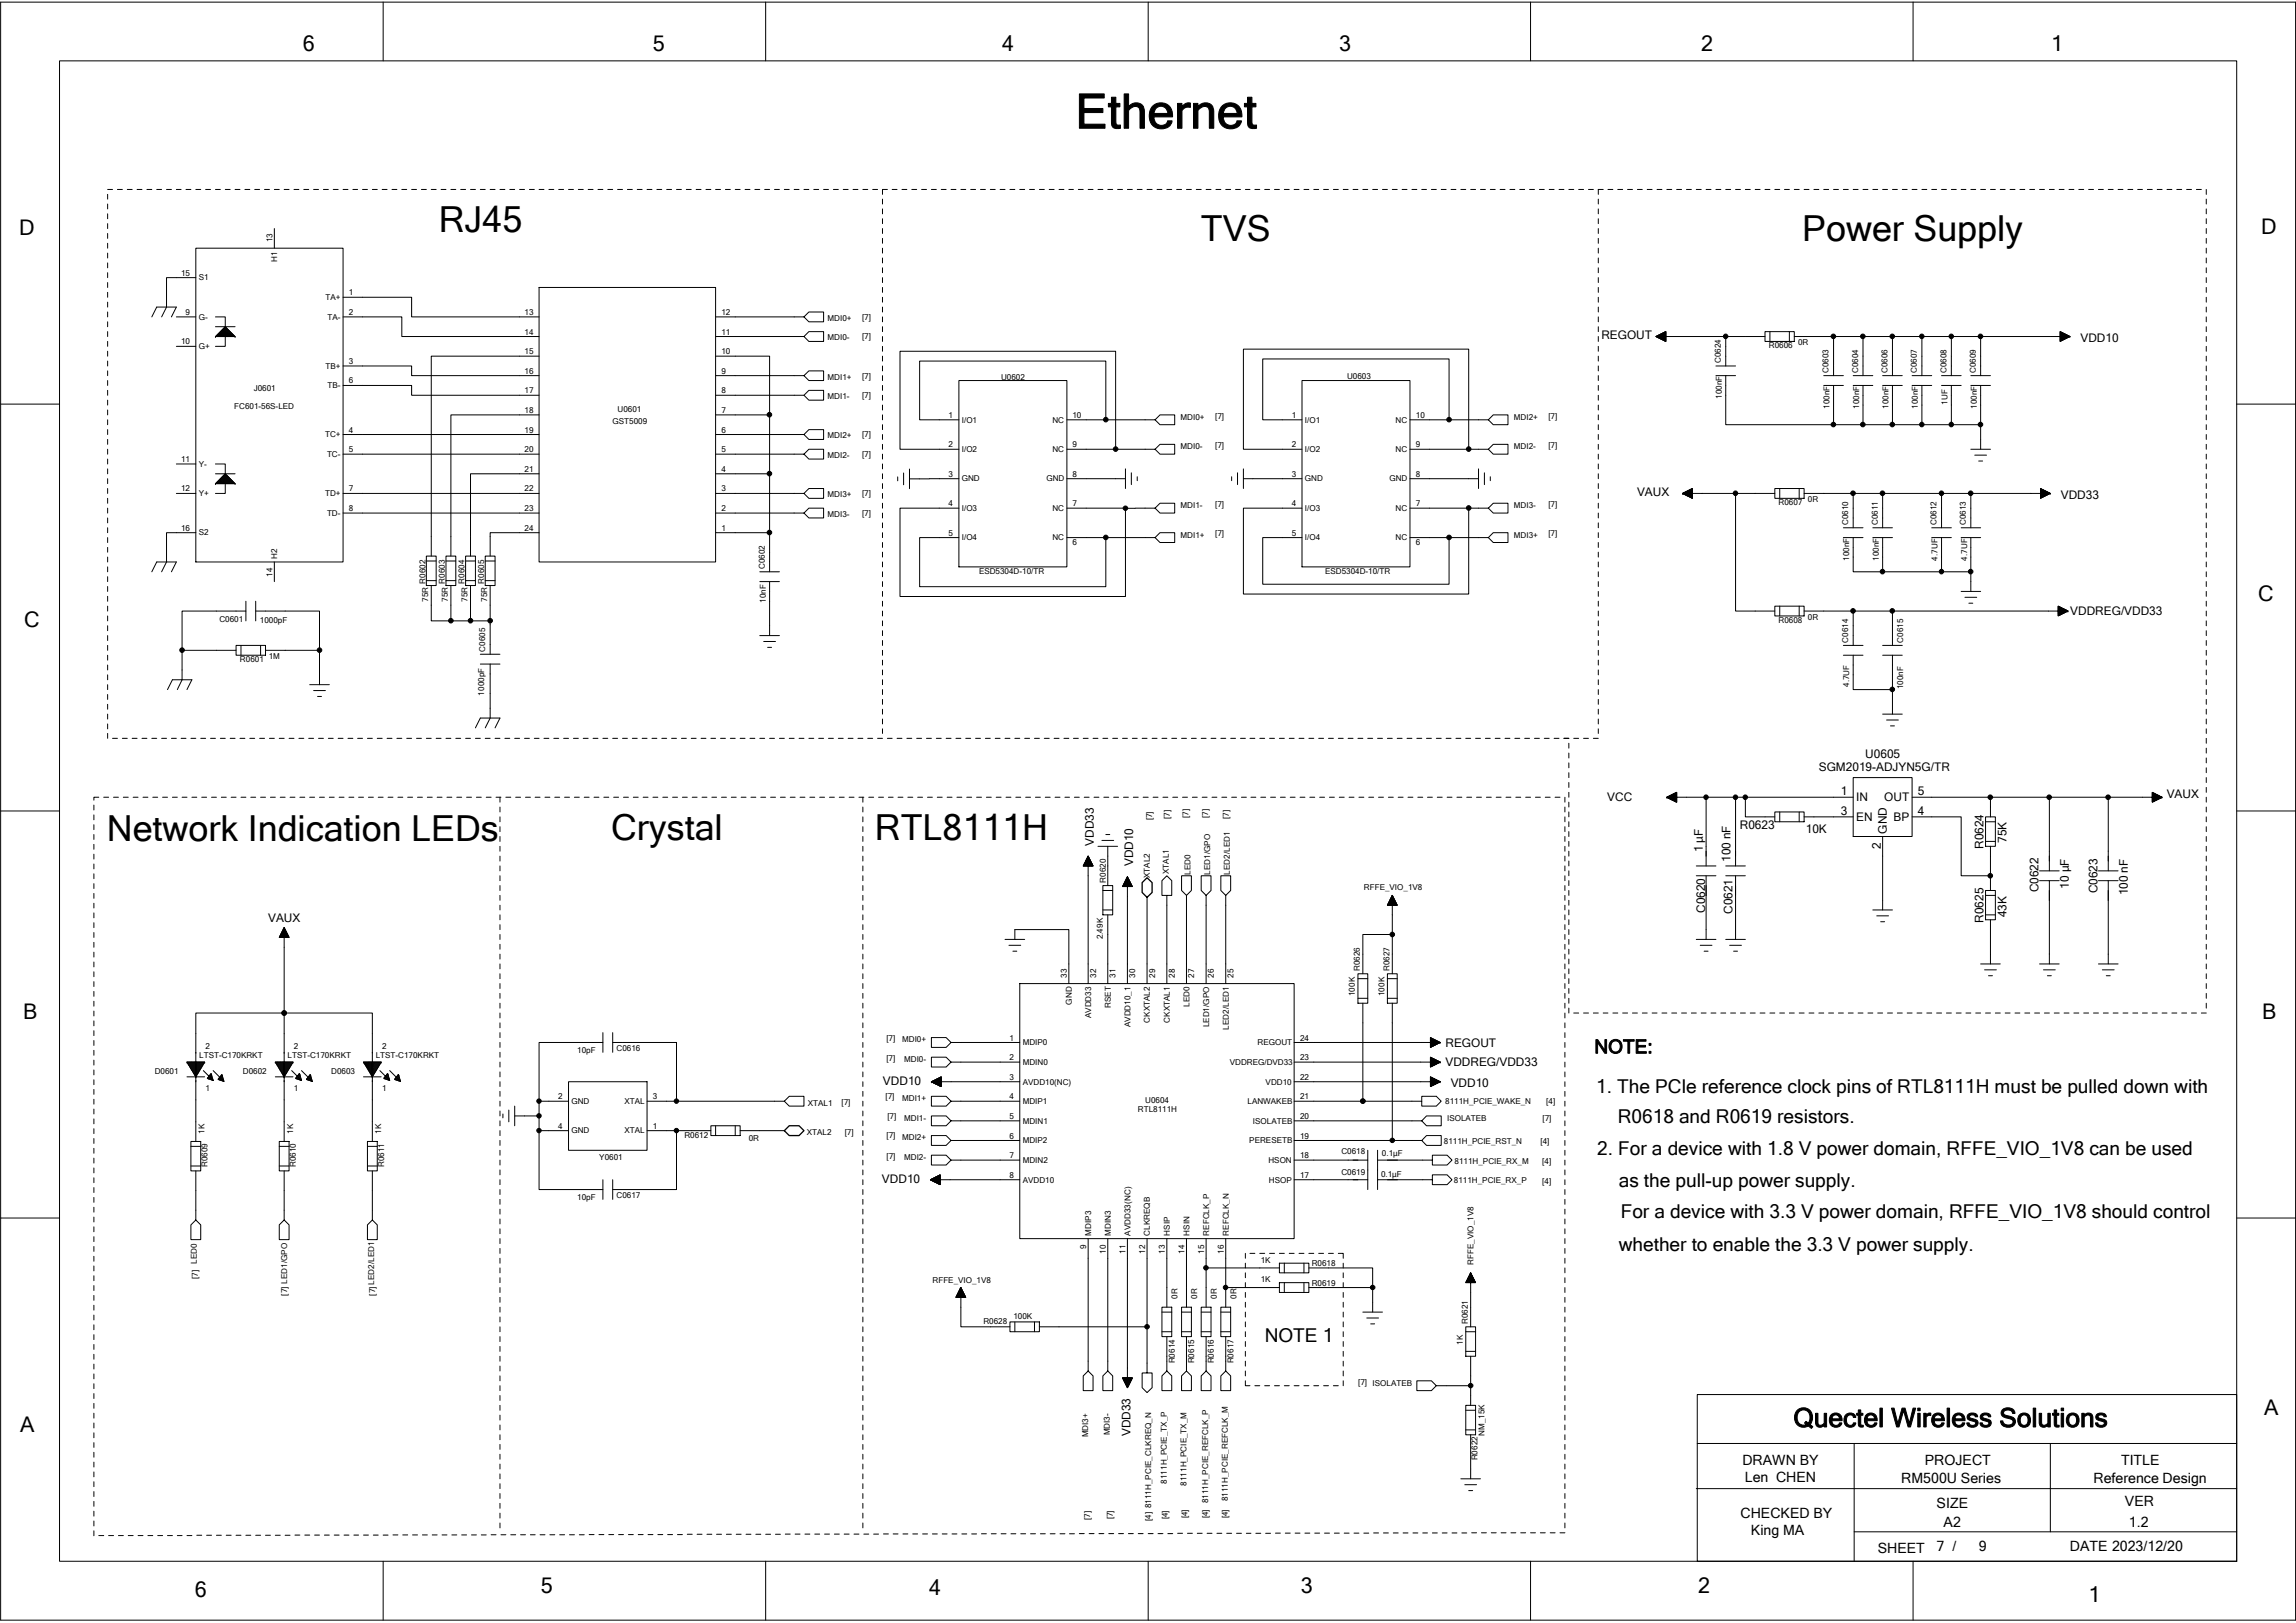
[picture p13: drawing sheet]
<svg xmlns="http://www.w3.org/2000/svg" width="297mm" height="210mm" viewBox="0 0 297 210" stroke-linecap="round" stroke-linejoin="round" font-family="sans-serif">
<defs><g id="words">
<text font-size="6.2" x="139.1" y="16.6">Ethernet</text>
<g font-size="4.6">
<text x="56.8" y="30">RJ45</text>
<text x="155.4" y="31.2">TVS</text>
<text x="233.2" y="31.2">Power Supply</text>
<text x="13.8" y="108.8">Network Indication LEDs</text>
<text x="79.1" y="108.6">Crystal</text>
<text x="113.2" y="108.6">RTL8111H</text>
</g>
<text font-size="3.4" x="232" y="184.6">Quectel Wireless Solutions</text>
<g font-size="2.8">
<text x="39.2" y="6.6">6</text>
<text x="84.5" y="6.6">5</text>
<text x="129.6" y="6.6">4</text>
<text x="173.3" y="6.6">3</text>
<text x="220.1" y="6.6">2</text>
<text x="265.4" y="6.6">1</text>
<text x="2.5" y="30.5">D</text>
<text x="292.5" y="30.3">D</text>
<text x="292.2" y="77.8">C</text>
<text x="3.1" y="81.1">C</text>
<text x="3" y="131.8">B</text>
<text x="292.7" y="131.8">B</text>
<text x="2.6" y="185.3">A</text>
<text x="292.9" y="183.1">A</text>
<text x="25.2" y="206.6">6</text>
<text x="70" y="206.1">5</text>
<text x="120.2" y="206.3">4</text>
<text x="168.3" y="206.1">3</text>
<text x="219.7" y="206.1">2</text>
<text x="270.2" y="207.3">1</text>
</g>
<g font-size="2.5">
<text x="206.3" y="136.3">NOTE:</text>
<text x="206.5" y="141.5">1. The PCle reference clock pins of RTL8111H must be pulled down with</text>
<text x="206.6" y="149.5">2. For a device with 1.8 V power domain, RFFE_VIO_1V8 can be used</text>
<text x="209.3" y="145.3">R0618 and R0619 resistors.</text>
<text x="209.4" y="153.5">as the pull-up power supply.</text>
<text x="209.4" y="161.9">whether to enable the 3.3 V power supply.</text>
<text x="209.7" y="157.6">For a device with 3.3 V power domain, RFFE_VIO_1V8 should control</text>
<text x="163.6" y="173.6">NOTE 1</text>
</g>
<g font-size="1.8">
<text x="225.4" y="189.5">DRAWN BY</text>
<text x="225.7" y="191.7">Len CHEN</text>
<text x="246" y="191.9">RM500U Series</text>
<text x="249" y="189.5">PROJECT</text>
<text x="270.8" y="191.9">Reference Design</text>
<text x="274.4" y="189.5">TITLE</text>
<text x="225.2" y="196.4">CHECKED BY</text>
<text x="250.5" y="195.1">SIZE</text>
<text x="251.5" y="197.6">A2</text>
<text x="274.9" y="194.9">VER</text>
<text x="275.4" y="197.6">1.2</text>
<text x="226.5" y="198.6">King MA</text>
<text x="242.9" y="201">SHEET</text>
<text x="250.5" y="200.7">7 /</text>
<text x="256" y="200.7">9</text>
<text x="267.8" y="200.7">DATE 2023/12/20</text>
</g>
<g font-size="1.5">
<text x="207.2" y="43.9">REGOUT</text>
<text x="269.2" y="44.3">VDD10</text>
<text x="211.8" y="64.2">VAUX</text>
<text x="266.6" y="64.6">VDD33</text>
<text x="267.8" y="79.5">VDDREG/VDD33</text>
<text x="235.3" y="99.8">SGM2019-ADJYN5G/TR</text>
<text x="241.3" y="98.1">U0605</text>
<text x="207.9" y="103.7">VCC</text>
<text x="225.1" y="107.3">R0623</text>
<text x="233.6" y="107.7">10K</text>
<text x="238.1" y="102.9">1</text>
<text x="238.1" y="105.4">3</text>
<text x="240.1" y="103.7">IN</text>
<text x="240.1" y="106.2">EN</text>
<text x="243.8" y="103.7">OUT</text>
<text x="244.1" y="107.8" transform="rotate(-90 244.1 107.8)">GND</text>
<text x="245" y="106.2">BP</text>
<text x="248.1" y="102.9">5</text>
<text x="248.1" y="105.4">4</text>
<text x="280.3" y="103.2">VAUX</text>
<text x="141.5" y="109.4" transform="rotate(-90 141.5 109.4)">VDD33</text>
<text x="146.6" y="112.1" transform="rotate(-90 146.6 112.1)">VDD10</text>
<text x="220.3" y="110.3" transform="rotate(-90 220.3 110.3)">1 μF</text>
<text x="223.9" y="111.5" transform="rotate(-90 223.9 111.5)">100 nF</text>
<text x="243.3" y="109.8" transform="rotate(-90 243.3 109.8)">2</text>
<text x="256.6" y="109.8" transform="rotate(-90 256.6 109.8)">R0624</text>
<text x="259.6" y="109" transform="rotate(-90 259.6 109)">75K</text>
<text x="34.7" y="119.3">VAUX</text>
<text x="220.6" y="118.1" transform="rotate(-90 220.6 118.1)">C0620</text>
<text x="224.2" y="118.2" transform="rotate(-90 224.2 118.2)">C0621</text>
<text x="256.6" y="119.4" transform="rotate(-90 256.6 119.4)">R0625</text>
<text x="259.6" y="118.7" transform="rotate(-90 259.6 118.7)">43K</text>
<text x="263.7" y="115.5" transform="rotate(-90 263.7 115.5)">C0622</text>
<text x="267.6" y="115" transform="rotate(-90 267.6 115)">10 μF</text>
<text x="271.4" y="115.6" transform="rotate(-90 271.4 115.6)">C0623</text>
<text x="275.3" y="115.8" transform="rotate(-90 275.3 115.8)">100 nF</text>
<text x="187" y="137.9">VDDREG/VDD33</text>
<text x="187" y="135.5">REGOUT</text>
<text x="114.2" y="140.3">VDD10</text>
<text x="187.7" y="140.7">VDD10</text>
<text x="114.1" y="153">VDD10</text>
<text x="146.2" y="185.8" transform="rotate(-90 146.2 185.8)">VDD33</text>
</g>
<g font-size="1">
<text x="23.4" y="35.7">15</text>
<text x="35.2" y="31.3" transform="rotate(-90 35.2 31.3)">13</text>
<text x="35.9" y="33.8" transform="rotate(-90 35.9 33.8)">H1</text>
<text x="24" y="40.7">9</text>
<text x="25.7" y="36.3">S1</text>
<text x="25.7" y="41.4">G-</text>
<text x="42.1" y="38.8">TA+</text>
<text x="42.4" y="41.4">TA-</text>
<text x="45.1" y="38.2">1</text>
<text x="45.1" y="40.7">2</text>
<text x="67.9" y="40.7">13</text>
<text x="93.3" y="40.7">12</text>
<text x="107.1" y="41.5">MDI0+</text>
<text x="111.5" y="41.4">[7]</text>
<text x="23.4" y="44.6">10</text>
<text x="25.7" y="45.2">G+</text>
<text x="42.1" y="47.7">TB+</text>
<text x="45.1" y="47.1">3</text>
<text x="67.9" y="43.3">14</text>
<text x="67.9" y="45.8">15</text>
<text x="93.3" y="43.3">11</text>
<text x="93.3" y="45.8">10</text>
<text x="107.1" y="44">MDI0-</text>
<text x="111.5" y="43.9">[7]</text>
<text x="222.6" y="47" transform="rotate(-90 222.6 47)">C0624</text>
<text x="228.9" y="45">R0606</text>
<text x="232.6" y="44.7">0R</text>
<text x="30.3" y="52.9">FC601-56S-LED</text>
<text x="32.8" y="50.6">J0601</text>
<text x="42.4" y="50.2">TB-</text>
<text x="45.1" y="49.6">6</text>
<text x="67.9" y="48.3">16</text>
<text x="67.9" y="50.9">17</text>
<text x="67.9" y="53.4">18</text>
<text x="79.9" y="53.3">U0601</text>
<text x="93.3" y="48.3">9</text>
<text x="93.3" y="50.9">8</text>
<text x="93.3" y="53.4">7</text>
<text x="107.1" y="49.1">MDI1+</text>
<text x="107.1" y="51.6">MDI1-</text>
<text x="111.5" y="49">[7]</text>
<text x="111.5" y="51.5">[7]</text>
<text x="129.5" y="49.1">U0602</text>
<text x="174.3" y="49">U0603</text>
<text x="222.8" y="51.6" transform="rotate(-90 222.8 51.6)">100nF</text>
<text x="236.6" y="48.3" transform="rotate(-90 236.6 48.3)">C0603</text>
<text x="236.7" y="52.9" transform="rotate(-90 236.7 52.9)">100nF</text>
<text x="240.4" y="48.3" transform="rotate(-90 240.4 48.3)">C0604</text>
<text x="240.5" y="52.9" transform="rotate(-90 240.5 52.9)">100nF</text>
<text x="244.2" y="48.3" transform="rotate(-90 244.2 48.3)">C0606</text>
<text x="244.3" y="52.9" transform="rotate(-90 244.3 52.9)">100nF</text>
<text x="248" y="48.3" transform="rotate(-90 248 48.3)">C0607</text>
<text x="248.1" y="52.9" transform="rotate(-90 248.1 52.9)">100nF</text>
<text x="251.8" y="48.3" transform="rotate(-90 251.8 48.3)">C0608</text>
<text x="251.9" y="52.4" transform="rotate(-90 251.9 52.4)">1UF</text>
<text x="255.6" y="48.3" transform="rotate(-90 255.6 48.3)">C0609</text>
<text x="255.7" y="52.9" transform="rotate(-90 255.7 52.9)">100nF</text>
<text x="23.4" y="59.8">11</text>
<text x="42.1" y="56.6">TC+</text>
<text x="42.3" y="59.1">TC-</text>
<text x="45.1" y="56">4</text>
<text x="45.1" y="58.5">5</text>
<text x="67.9" y="56">19</text>
<text x="67.9" y="58.5">20</text>
<text x="79.2" y="54.8">GST5009</text>
<text x="93.3" y="56">6</text>
<text x="93.3" y="58.5">5</text>
<text x="107.1" y="56.7">MDI2+</text>
<text x="107.1" y="59.3">MDI2-</text>
<text x="111.5" y="56.6">[7]</text>
<text x="111.5" y="59.1">[7]</text>
<text x="122.7" y="54.1">1</text>
<text x="122.7" y="57.9">2</text>
<text x="124.4" y="54.7">I/O1</text>
<text x="124.4" y="58.5">I/O2</text>
<text x="136.2" y="58.5">NC</text>
<text x="136.2" y="54.7">NC</text>
<text x="138.7" y="57.9">9</text>
<text x="138.7" y="54.1">10</text>
<text x="152.7" y="54.3">MDI0+</text>
<text x="152.7" y="58.1">MDI0-</text>
<text x="157.2" y="54.2">[7]</text>
<text x="157.2" y="58">[7]</text>
<text x="167.1" y="54.1">1</text>
<text x="167.1" y="57.9">2</text>
<text x="168.8" y="54.7">I/O1</text>
<text x="168.8" y="58.5">I/O2</text>
<text x="180.5" y="58.5">NC</text>
<text x="180.5" y="54.7">NC</text>
<text x="183.2" y="57.9">9</text>
<text x="183.2" y="54.1">10</text>
<text x="195.9" y="54.3">MDI2+</text>
<text x="195.9" y="58.1">MDI2-</text>
<text x="200.3" y="54.2">[7]</text>
<text x="200.3" y="58">[7]</text>
<text x="23.4" y="63.6">12</text>
<text x="25.7" y="64.2">Y+</text>
<text x="25.7" y="60.4">Y-</text>
<text x="42.1" y="64.2">TD+</text>
<text x="45.1" y="63.6">7</text>
<text x="67.9" y="61">21</text>
<text x="67.9" y="63.6">22</text>
<text x="93.3" y="61">4</text>
<text x="93.3" y="63.6">3</text>
<text x="107.1" y="64.3">MDI3+</text>
<text x="111.5" y="64.2">[7]</text>
<text x="122.7" y="61.7">3</text>
<text x="122.7" y="65.5">4</text>
<text x="124.4" y="62.3">GND</text>
<text x="135.4" y="62.3">GND</text>
<text x="138.7" y="65.5">7</text>
<text x="138.7" y="61.7">8</text>
<text x="152.7" y="65.7">MDI1-</text>
<text x="157.2" y="65.6">[7]</text>
<text x="167.1" y="61.7">3</text>
<text x="167.1" y="65.5">4</text>
<text x="168.8" y="62.3">GND</text>
<text x="179.8" y="62.3">GND</text>
<text x="183.2" y="65.5">7</text>
<text x="183.2" y="61.7">8</text>
<text x="195.9" y="65.7">MDI3-</text>
<text x="200.3" y="65.6">[7]</text>
<text x="230.1" y="65.3">R0607</text>
<text x="233.9" y="65">0R</text>
<text x="23.4" y="68.7">16</text>
<text x="25.7" y="69.3">S2</text>
<text x="42.3" y="66.7">TD-</text>
<text x="45.1" y="66.1">8</text>
<text x="67.9" y="66.1">23</text>
<text x="67.9" y="68.7">24</text>
<text x="93.3" y="66.1">2</text>
<text x="93.3" y="68.7">1</text>
<text x="107.1" y="66.9">MDI3-</text>
<text x="111.5" y="66.7">[7]</text>
<text x="122.7" y="69.3">5</text>
<text x="124.4" y="66.1">I/O3</text>
<text x="124.4" y="69.9">I/O4</text>
<text x="136.2" y="69.9">NC</text>
<text x="136.2" y="66.1">NC</text>
<text x="138.7" y="70.5">6</text>
<text x="152.7" y="69.6">MDI1+</text>
<text x="157.2" y="69.4">[7]</text>
<text x="167.1" y="69.3">5</text>
<text x="168.8" y="66.1">I/O3</text>
<text x="168.8" y="69.9">I/O4</text>
<text x="180.5" y="69.9">NC</text>
<text x="180.5" y="66.1">NC</text>
<text x="183.2" y="70.5">6</text>
<text x="195.9" y="69.6">MDI3+</text>
<text x="200.3" y="69.4">[7]</text>
<text x="239.1" y="67.9" transform="rotate(-90 239.1 67.9)">C0610</text>
<text x="242.9" y="67.9" transform="rotate(-90 242.9 67.9)">C0611</text>
<text x="250.5" y="67.9" transform="rotate(-90 250.5 67.9)">C0612</text>
<text x="254.3" y="67.9" transform="rotate(-90 254.3 67.9)">C0613</text>
<text x="35.2" y="74.7" transform="rotate(-90 35.2 74.7)">14</text>
<text x="35.9" y="72.3" transform="rotate(-90 35.9 72.3)">H2</text>
<text x="55" y="75.5" transform="rotate(-90 55 75.5)">R0602</text>
<text x="55.4" y="77.9" transform="rotate(-90 55.4 77.9)">75R</text>
<text x="57.6" y="75.5" transform="rotate(-90 57.6 75.5)">R0603</text>
<text x="58" y="77.9" transform="rotate(-90 58 77.9)">75R</text>
<text x="60.1" y="75.5" transform="rotate(-90 60.1 75.5)">R0604</text>
<text x="60.5" y="77.9" transform="rotate(-90 60.5 77.9)">75R</text>
<text x="62.6" y="75.5" transform="rotate(-90 62.6 75.5)">R0605</text>
<text x="63" y="77.9" transform="rotate(-90 63 77.9)">75R</text>
<text x="98.9" y="73.6" transform="rotate(-90 98.9 73.6)">C0602</text>
<text x="99.1" y="78" transform="rotate(-90 99.1 78)">10nF</text>
<text x="126.7" y="74.2">ESD5304D-10/TR</text>
<text x="171.4" y="74.2">ESD5304D-10/TR</text>
<text x="239.2" y="72.6" transform="rotate(-90 239.2 72.6)">100nF</text>
<text x="243.1" y="72.6" transform="rotate(-90 243.1 72.6)">100nF</text>
<text x="250.7" y="72.5" transform="rotate(-90 250.7 72.5)">4.7UF</text>
<text x="254.5" y="72.5" transform="rotate(-90 254.5 72.5)">4.7UF</text>
<text x="28.4" y="80.4">C0601</text>
<text x="33.6" y="80.6">1000pF</text>
<text x="230.1" y="80.6">R0608</text>
<text x="233.9" y="80.2">0R</text>
<text x="239.1" y="83.2" transform="rotate(-90 239.1 83.2)">C0614</text>
<text x="246.2" y="83.2" transform="rotate(-90 246.2 83.2)">C0615</text>
<text x="31" y="85.6">R0601</text>
<text x="34.8" y="85.3">1M</text>
<text x="62.8" y="84.3" transform="rotate(-90 62.8 84.3)">C0605</text>
<text x="239.2" y="88.9" transform="rotate(-90 239.2 88.9)">4.7UF</text>
<text x="246.2" y="89.2" transform="rotate(-90 246.2 89.2)">100nF</text>
<text x="62.6" y="90" transform="rotate(-90 62.6 90)">1000pF</text>
<text x="149.1" y="106.2" transform="rotate(-90 149.1 106.2)">[7]</text>
<text x="151.3" y="106" transform="rotate(-90 151.3 106)">[7]</text>
<text x="153.8" y="105.9" transform="rotate(-90 153.8 105.9)">[7]</text>
<text x="156.3" y="105.9" transform="rotate(-90 156.3 105.9)">[7]</text>
<text x="159" y="106" transform="rotate(-90 159 106)">[7]</text>
<text x="148.8" y="113.6" transform="rotate(-90 148.8 113.6)">XTAL2</text>
<text x="151.2" y="113.1" transform="rotate(-90 151.2 113.1)">XTAL1</text>
<text x="154" y="113.2" transform="rotate(-90 154 113.2)">LED0</text>
<text x="156.5" y="113.2" transform="rotate(-90 156.5 113.2)">LED1/GPO</text>
<text x="159.1" y="113.2" transform="rotate(-90 159.1 113.2)">LED2/LED1</text>
<text x="143.1" y="114.2" transform="rotate(-90 143.1 114.2)">R0620</text>
<text x="176.5" y="115.2">RFFE_VIO_1V8</text>
<text x="142.7" y="121.5" transform="rotate(-90 142.7 121.5)">2.49K</text>
<text x="175.9" y="125.6" transform="rotate(-90 175.9 125.6)">R0626</text>
<text x="179.7" y="125.6" transform="rotate(-90 179.7 125.6)">R0627</text>
<text x="138" y="126.5" transform="rotate(-90 138 126.5)">33</text>
<text x="138.7" y="130" transform="rotate(-90 138.7 130)">GND</text>
<text x="141.2" y="131.7" transform="rotate(-90 141.2 131.7)">AVDD33</text>
<text x="141.8" y="126.5" transform="rotate(-90 141.8 126.5)">32</text>
<text x="143.7" y="130.4" transform="rotate(-90 143.7 130.4)">RSET</text>
<text x="144.3" y="126.5" transform="rotate(-90 144.3 126.5)">31</text>
<text x="146.9" y="126.5" transform="rotate(-90 146.9 126.5)">30</text>
<text x="149.4" y="126.5" transform="rotate(-90 149.4 126.5)">29</text>
<text x="152" y="126.5" transform="rotate(-90 152 126.5)">28</text>
<text x="153.9" y="130.3" transform="rotate(-90 153.9 130.3)">LED0</text>
<text x="154.5" y="126.5" transform="rotate(-90 154.5 126.5)">27</text>
<text x="157.1" y="126.5" transform="rotate(-90 157.1 126.5)">26</text>
<text x="159.6" y="126.5" transform="rotate(-90 159.6 126.5)">25</text>
<text x="175.3" y="128.9" transform="rotate(-90 175.3 128.9)">100K</text>
<text x="179.1" y="128.9" transform="rotate(-90 179.1 128.9)">100K</text>
<text x="25.8" y="136.9">LTST-C170KRKT</text>
<text x="26.6" y="135.7">2</text>
<text x="37.2" y="136.9">LTST-C170KRKT</text>
<text x="38" y="135.7">2</text>
<text x="48.6" y="136.9">LTST-C170KRKT</text>
<text x="49.4" y="135.7">2</text>
<text x="74.7" y="136.3">10pF</text>
<text x="79.8" y="136">C0616</text>
<text x="114.7" y="134.7">[7]</text>
<text x="114.7" y="137.3">[7]</text>
<text x="116.7" y="134.9">MDI0+</text>
<text x="117" y="137.4">MDI0-</text>
<text x="130.6" y="134.6">1</text>
<text x="130.6" y="137.2">2</text>
<text x="132.3" y="135.2">MDIP0</text>
<text x="132.3" y="137.8">MDIN0</text>
<text x="146.2" y="132.9" transform="rotate(-90 146.2 132.9)">AVDD10_1</text>
<text x="148.8" y="132.3" transform="rotate(-90 148.8 132.3)">CKXTAL2</text>
<text x="151.3" y="132.3" transform="rotate(-90 151.3 132.3)">CKXTAL1</text>
<text x="156.4" y="132.9" transform="rotate(-90 156.4 132.9)">LED1/GPO</text>
<text x="159" y="133.2" transform="rotate(-90 159 133.2)">LED2/LED1</text>
<text x="159.1" y="137.8">VDDREG/DVD33</text>
<text x="162.7" y="135.2">REGOUT</text>
<text x="168.2" y="137.2">23</text>
<text x="168.2" y="134.6">24</text>
<text x="20" y="138.9">D0601</text>
<text x="26.6" y="141.2">1</text>
<text x="31.4" y="138.9">D0602</text>
<text x="38" y="141.2">1</text>
<text x="42.9" y="138.9">D0603</text>
<text x="49.4" y="141.2">1</text>
<text x="72.2" y="142.2">2</text>
<text x="73.9" y="142.8">GND</text>
<text x="80.8" y="142.8">XTAL</text>
<text x="84.5" y="142.2">3</text>
<text x="104.5" y="143.1">XTAL1</text>
<text x="108.9" y="143">[7]</text>
<text x="114.6" y="142.2">[7]</text>
<text x="116.7" y="142.5">MDI1+</text>
<text x="130.6" y="139.7">3</text>
<text x="130.6" y="142.2">4</text>
<text x="132.3" y="140.3">AVDD10(NC)</text>
<text x="132.3" y="142.8">MDIP1</text>
<text x="147.2" y="143.8">RTL8111H</text>
<text x="148.2" y="142.7">U0604</text>
<text x="161.4" y="142.8">LANWAKEB</text>
<text x="163.7" y="140.3">VDD10</text>
<text x="168.2" y="142.2">21</text>
<text x="168.2" y="139.7">22</text>
<text x="187" y="142.8">8111H_PCIE_WAKE_N</text>
<text x="200" y="142.8">[4]</text>
<text x="26.5" y="146.7" transform="rotate(-90 26.5 146.7)">1K</text>
<text x="37.9" y="146.7" transform="rotate(-90 37.9 146.7)">1K</text>
<text x="49.3" y="146.7" transform="rotate(-90 49.3 146.7)">1K</text>
<text x="72.2" y="146">4</text>
<text x="73.9" y="146.6">GND</text>
<text x="80.8" y="146.6">XTAL</text>
<text x="84.5" y="146">1</text>
<text x="88.5" y="147.3">R0612</text>
<text x="96.9" y="147.7">0R</text>
<text x="104.4" y="146.8">XTAL2</text>
<text x="109.3" y="146.9">[7]</text>
<text x="114.7" y="147.3">[7]</text>
<text x="114.7" y="149.9">[7]</text>
<text x="114.8" y="144.7">[7]</text>
<text x="116.7" y="147.6">MDI2+</text>
<text x="117" y="145">MDI1-</text>
<text x="130.6" y="144.8">5</text>
<text x="130.6" y="147.3">6</text>
<text x="130.6" y="149.8">7</text>
<text x="132.3" y="145.4">MDIN1</text>
<text x="132.3" y="147.9">MDIP2</text>
<text x="161.6" y="147.9">PERESETB</text>
<text x="162.1" y="145.4">ISOLATEB</text>
<text x="168.2" y="149.8">18</text>
<text x="168.2" y="147.3">19</text>
<text x="168.2" y="144.8">20</text>
<text x="173.5" y="149.3">C0618</text>
<text x="178.8" y="149.6">0.1μF</text>
<text x="186.8" y="148.1">8111H_PCIE_RST_N</text>
<text x="187.2" y="145">ISOLATEB</text>
<text x="199.3" y="148">[4]</text>
<text x="199.6" y="145">[7]</text>
<text x="26.9" y="151" transform="rotate(-90 26.9 151)">R0609</text>
<text x="38.3" y="151" transform="rotate(-90 38.3 151)">R0610</text>
<text x="49.7" y="151" transform="rotate(-90 49.7 151)">R0611</text>
<text x="74.7" y="155.3">10pF</text>
<text x="77.5" y="150.1">Y0601</text>
<text x="79.8" y="155">C0617</text>
<text x="117" y="150.1">MDI2-</text>
<text x="130.6" y="152.4">8</text>
<text x="132.3" y="150.5">MDIN2</text>
<text x="132.3" y="153">AVDD10</text>
<text x="164.1" y="150.5">HSON</text>
<text x="164.2" y="153">HSOP</text>
<text x="168.2" y="152.4">17</text>
<text x="173.5" y="152">C0619</text>
<text x="178.7" y="152.3">0.1μF</text>
<text x="188.1" y="153">8111H_PCIE_RX_P</text>
<text x="188.2" y="150.6">8111H_PCIE_RX_M</text>
<text x="199.5" y="153.1">[4]</text>
<text x="199.5" y="150.6">[4]</text>
<text x="140.5" y="161.6" transform="rotate(-90 140.5 161.6)">9</text>
<text x="141.2" y="159.9" transform="rotate(-90 141.2 159.9)">MDIP3</text>
<text x="143.7" y="159.9" transform="rotate(-90 143.7 159.9)">MDIN3</text>
<text x="146.2" y="159.9" transform="rotate(-90 146.2 159.9)">AVDD33(NC)</text>
<text x="148.8" y="159.9" transform="rotate(-90 148.8 159.9)">CLKREQB</text>
<text x="151.3" y="159.9" transform="rotate(-90 151.3 159.9)">HSIP</text>
<text x="153.9" y="159.9" transform="rotate(-90 153.9 159.9)">HSIN</text>
<text x="156.4" y="159.9" transform="rotate(-90 156.4 159.9)">REFCLK_P</text>
<text x="159" y="159.9" transform="rotate(-90 159 159.9)">REFCLK_N</text>
<text x="25.5" y="163.5" transform="rotate(-90 25.5 163.5)">LED0</text>
<text x="25.6" y="165.5" transform="rotate(-90 25.6 165.5)">[7]</text>
<text x="37.1" y="167.6" transform="rotate(-90 37.1 167.6)">[7] LED1/GPO</text>
<text x="48.6" y="167.6" transform="rotate(-90 48.6 167.6)">[7] LED2/LED1</text>
<text x="120.6" y="165.9">RFFE_VIO_1V8</text>
<text x="143.1" y="162.2" transform="rotate(-90 143.1 162.2)">10</text>
<text x="145.6" y="162.2" transform="rotate(-90 145.6 162.2)">11</text>
<text x="148.1" y="162.2" transform="rotate(-90 148.1 162.2)">12</text>
<text x="150.7" y="162.2" transform="rotate(-90 150.7 162.2)">13</text>
<text x="153.2" y="162.2" transform="rotate(-90 153.2 162.2)">14</text>
<text x="155.8" y="162.2" transform="rotate(-90 155.8 162.2)">15</text>
<text x="158.3" y="162.2" transform="rotate(-90 158.3 162.2)">16</text>
<text x="163.1" y="165.9">1K</text>
<text x="163.1" y="163.4">1K</text>
<text x="169.7" y="166.3">R0619</text>
<text x="169.7" y="163.8">R0618</text>
<text x="190.6" y="163.7" transform="rotate(-90 190.6 163.7)">RFFE_VIO_1V8</text>
<text x="127.2" y="171.3">R0628</text>
<text x="131.1" y="170.6">100K</text>
<text x="152.4" y="168" transform="rotate(-90 152.4 168)">0R</text>
<text x="154.9" y="168" transform="rotate(-90 154.9 168)">0R</text>
<text x="157.4" y="168" transform="rotate(-90 157.4 168)">0R</text>
<text x="160" y="168" transform="rotate(-90 160 168)">0R</text>
<text x="189.2" y="174" transform="rotate(-90 189.2 174)">1K</text>
<text x="189.9" y="171.3" transform="rotate(-90 189.9 171.3)">R0621</text>
<text x="152" y="176.4" transform="rotate(-90 152 176.4)">R0614</text>
<text x="154.5" y="176.4" transform="rotate(-90 154.5 176.4)">R0615</text>
<text x="157.1" y="176.4" transform="rotate(-90 157.1 176.4)">R0616</text>
<text x="159.6" y="176.4" transform="rotate(-90 159.6 176.4)">R0617</text>
<text x="175.7" y="179.1">[7] ISOLATEB</text>
<text x="140.8" y="186" transform="rotate(-90 140.8 186)">MDI3+</text>
<text x="143.6" y="185.7" transform="rotate(-90 143.6 185.7)">MDI3-</text>
<text x="192" y="185.8" transform="rotate(-90 192 185.8)">NM_15K</text>
<text x="151" y="192" transform="rotate(-90 151 192)">8111H_PCIE_TX_P</text>
<text x="191.2" y="189" transform="rotate(-90 191.2 189)">R0622</text>
<text x="141" y="196.7" transform="rotate(-90 141 196.7)">[7]</text>
<text x="144" y="196.6" transform="rotate(-90 144 196.6)">[7]</text>
<text x="148.9" y="196.8" transform="rotate(-90 148.9 196.8)">[4] 8111H_PCIE_CLKREQ_N</text>
<text x="151.1" y="196.6" transform="rotate(-90 151.1 196.6)">[4]</text>
<text x="153.5" y="192.2" transform="rotate(-90 153.5 192.2)">8111H_PCIE_TX_M</text>
<text x="153.6" y="196.4" transform="rotate(-90 153.6 196.4)">[4]</text>
<text x="156.3" y="196.4" transform="rotate(-90 156.3 196.4)">[4]</text>
<text x="156.3" y="194.5" transform="rotate(-90 156.3 194.5)">8111H_PCIE_REFCLK_P</text>
<text x="158.8" y="196.4" transform="rotate(-90 158.8 196.4)">[4]</text>
<text x="158.8" y="194.2" transform="rotate(-90 158.8 194.2)">8111H_PCIE_REFCLK_M</text>
</g>
</g></defs>
<g fill="none" stroke="#000" stroke-width=".13">
<path d="M.1 .3h296.9v209.3h-296.9zM7.7 7.9h281.7v194.1h-281.7zM49.6 .3v7.6M99.1 .3v7.6M148.5 .3v7.6M198 .3v7.6M247.5 .3v7.6M13.9 25.1v.7M13.9 26.4v.6M13.9 27.7v.6M13.9 28.9v.7M13.9 30.2v.6"/>
<path d="M13.9 31.5v.6M13.9 32.7v.7M13.9 34v.6M13.9 35.3v.6M13.9 36.6v.6M13.9 37.8v.7M13.9 39.1v.6M13.9 24.5h.7M15.2 24.5h.6M16.5 24.5h.6M17.7 24.5h.7M19 24.5h.6"/>
<path d="M20.3 24.5h.6M21.5 24.5h.7M22.8 24.5h.6M24.1 24.5h.6M25.3 32.1h19.1v40.6h-19.1zM25.3 24.5h.7M25.3 35.9h-3.8v3.8l-.6 1.3M26.6 24.5h.6M27.9 24.5h.6M29.1 24.5h.7M30.4 24.5h.6M31.7 24.5h.6"/>
<path d="M33 24.5h.6M34.2 24.5h.7M35.5 24.5h.6M35.5 29.6v2.5M36.8 24.5h.6M38 24.5h.7M39.3 24.5h.6M40.6 24.5h.6M41.8 24.5h.7M43.1 24.5h.6M44.4 24.5h.6M44.4 38.5h8.9v2.5h16.4"/>
<path d="M45.7 24.5h.6M46.9 24.5h.6M48.2 24.5h.6M49.4 24.5h.7M50.7 24.5h.6M52 24.5h.6M53.3 24.5h.6M54.5 24.5h.7M55.8 24.5h.6M57.1 24.5h.6M58.3 24.5h.7M59.6 24.5h.6"/>
<path d="M60.9 24.5h.6M62.1 24.5h.7M63.4 24.5h.6M64.7 24.5h.6M66 24.5h.6M67.2 24.5h.7M68.5 24.5h.6M69.7 37.2h22.9v35.5h-22.9zM69.7 24.5h.7M71 24.5h.6M72.3 24.5h.6M73.6 24.5h.6"/>
<path d="M74.8 24.5h.7M76.1 24.5h.6M77.4 24.5h.6M78.6 24.5h.7M79.9 24.5h.6M81.2 24.5h.6M82.4 24.5h.7M83.7 24.5h.6M85 24.5h.6M86.3 24.5h.6M87.5 24.5h.7M88.8 24.5h.6"/>
<path d="M90.1 24.5h.6M91.3 24.5h.7M92.6 24.5h.6M93.8 24.5h.7M95.1 24.5h.7M96.4 24.5h.6M97.7 24.5h.6M98.9 24.5h.7M100.2 24.5h.6M101.5 24.5h.6M102.7 24.5h.7M104 24.5h.6"/>
<path d="M105.3 24.5h.6M106.5 24.5h.7M107.8 24.5h.7M109.1 24.5h.6M110.4 24.5h.6M111.6 24.5h.7M112.9 24.5h.6M114.2 25.8v.6M114.2 27v.7M114.2 28.3v.6M114.2 29.6v.6M114.2 30.8v.7"/>
<path d="M114.2 32.1v.6M114.2 33.4v.6M114.2 34.6v.7M114.2 35.9v.7M114.2 37.2v.6M114.2 38.5v.6M114.2 39.7v.7M114.8 24.5h-.6v.6M115.4 24.5h.7M116.7 24.5h.6M118 24.5h.6M119.2 24.5h.7"/>
<path d="M120.5 24.5h.6M121.8 24.5h.6M123 24.5h.7M124.3 24.5h.6M125.6 24.5h.6M126.8 24.5h.7M128.1 24.5h.7M129.4 24.5h.6M130.7 24.5h.6M131.9 24.5h.7M133.2 24.5h.6M134.5 24.5h.6"/>
<path d="M135.7 24.5h.7M137 24.5h.6M138.3 24.5h.6M139.5 24.5h.6M140.8 24.5h.6M142 24.5h.7M143.3 24.5h.7M144.6 24.5h.6M145.9 24.5h.6M147.1 24.5h.7M148.4 24.5h.7M149.7 24.5h.6"/>
<path d="M151 24.5h.6M152.2 24.5h.7M153.5 24.5h.6M154.8 24.5h.6M156 24.5h.7M157.3 24.5h.6M158.6 24.5h.6M159.8 24.5h.7M161.1 24.5h.6M162.3 24.5h.7M163.6 24.5h.7M164.9 24.5h.6"/>
<path d="M166.2 24.5h.6M167.4 24.5h.7M168.7 24.5h.6M170 24.5h.6M171.2 24.5h.7M172.5 24.5h.6M173.8 24.5h.6M175 24.5h.7M176.3 24.5h.7M177.6 24.5h.6M178.9 24.5h.6M180.1 24.5h.7"/>
<path d="M181.4 24.5h.6M182.7 24.5h.6M183.9 24.5h.6M185.2 24.5h.6M186.5 24.5h.6M187.7 24.5h.7M189 24.5h.6M190.3 24.5h.6M191.5 24.5h.7M192.8 24.5h.6M194.1 24.5h.6M195.3 24.5h.7"/>
<path d="M196.6 24.5h.6M197.9 24.5h.6M199.2 24.5h.6M200.4 24.5h.7M201.7 24.5h.6M203 24.5h.6M204.2 24.5h.7M205.5 24.5h.6M206.8 25.8v.6M206.8 27v.7M206.8 28.3v.6M206.8 29.6v.6"/>
<path d="M206.8 30.8v.7M206.8 32.1v.6M206.8 33.4v.6M206.8 34.6v.7M206.8 35.9v.7M206.8 37.2v.6M206.8 38.5v.6M206.8 39.7v.7M207.4 24.5h-.6v.6M208 24.5h.7M209.3 24.5h.6M210.6 24.5h.6"/>
<path d="M211.8 24.5h.7M213.1 24.5h.6M214.4 24.5h.6M215.6 24.5h.7M216.9 24.5h.6M218.2 24.5h.6M219.5 24.5h.6M220.7 24.5h.7M222 24.5h.6M223.3 24.5h.6M224.5 24.5h.7M225.8 24.5h.6"/>
<path d="M227.1 24.5h.6M228.3 24.5h.7M229.6 24.5h.6M230.9 24.5h.6M232.1 24.5h.7M233.4 24.5h.6M234.7 24.5h.6M235.9 24.5h.7M237.2 24.5h.6M238.5 24.5h.6M239.8 24.5h.6M241 24.5h.7"/>
<path d="M242.3 24.5h.6M243.6 24.5h.6M244.8 24.5h.7M246.1 24.5h.6M247.4 24.5h.6M248.6 24.5h.7M249.9 24.5h.6M251.2 24.5h.6M252.5 24.5h.6M253.7 24.5h.6M255 24.5h.6M256.2 24.5h.7"/>
<path d="M257.5 24.5h.6M258.8 24.5h.6M260.1 24.5h.6M261.3 24.5h.7M262.6 24.5h.6M263.9 24.5h.6M265.1 24.5h.7M266.4 24.5h.6M267.7 24.5h.6M268.9 24.5h.7M270.2 24.5h.6M271.5 24.5h.6"/>
<path d="M272.8 24.5h.6M274 24.5h.7M275.3 24.5h.6M276.6 24.5h.6M277.8 24.5h.6M279.1 24.5h.6M280.3 24.5h.7M281.6 24.5h.7M282.9 24.5h.6M284.2 24.5h.6M285.4 24.5v.6M285.4 25.8v.6"/>
<path d="M285.4 27v.7M285.4 28.3v.6M285.4 29.6v.6M285.4 30.8v.7M285.4 32.1v.6M285.4 33.4v.6M285.4 34.6v.7M285.4 35.9v.7M285.4 37.2v.6M285.4 38.5v.6M285.4 39.7v.7M.1 52.3h7.6"/>
<path d="M13.9 40.4v.6M13.9 41.6v.7M13.9 42.9v.6M13.9 44.2v.6M13.9 45.4v.7M13.9 46.7v.6M13.9 48v.6M13.9 49.2v.7M13.9 50.5v.6M13.9 51.8v.6M13.9 53v.7M13.9 54.3v.6"/>
<path d="M13.9 55.6v.6M13.9 56.9v.6M13.9 58.1v.7M13.9 59.4v.6M19.6 41l.7-1.3h2.5l-.6 1.3M22.8 41h2.5M22.8 44.8h2.5M27.9 43.5l1.2-1.2 1.3 1.2zM27.9 41h1.2v1.3M27.9 43.5h2.5M27.9 42.3h2.5M27.9 43.5h.1"/>
<path d="M28 43.5v-.1h2.3v.1M28.1 43.5v-.2h2.1v.2M28.3 43.5v-.3h1.7v.3M28.4 43.5v-.5h1.5v.5M28.5 42.9h1.3v.6M28.5 42.9v.6M28.6 42.8h1.1v.7M28.6 42.8v.7M28.8 42.7h.7v.8M28.8 42.6v.9M28.9 42.5h.5v1M28.9 42.5v1"/>
<path d="M29 42.4h.3v1.1M29 42.4v1.1M29.1 42.3h.1M29.1 42.3v2.5h-1.2M30.4 43.5h.1M44.4 41h7.6v2.5h17.7M44.4 47.3h8.9v1.3h16.4M44.4 49.9h8.9v1.2h16.4M44.4 56.2h25.3M44.4 58.8h25.3M69.7 53.7h-11.4v18.2M69.7 46.1h-13.9v25.8"/>
<path d="M92.6 41h11.4l.6 .6h1.9v-1.2h-1.9l-.6 .6M92.6 43.5h11.4l.6 .7h1.9v-1.3h-1.9l-.6 .6M92.6 48.6h11.4l.6 .6h1.9v-1.2h-1.9l-.6 .6M92.6 51.1h11.4l.6 .7h1.9v-1.3h-1.9l-.6 .6M92.6 56.2h11.4l.6 .7h1.9v-1.3h-1.9l-.6 .6M92.6 58.8h11.4l.6 .6h1.9v-1.3h-1.9l-.6 .7M92.6 46.1h7v7.6M92.6 53.7h7v7.6M114.2 41v.6M114.2 42.3v.6M114.2 43.5v.7M114.2 44.8v.6"/>
<path d="M114.2 46.1v.6M114.2 47.3v.7M114.2 48.6v.6M114.2 49.9v.6M114.2 51.1v.7M114.2 52.4v.6M114.2 53.7v.6M114.2 54.9v.7M114.2 56.2v.7M114.2 57.5v.6M114.2 58.8v.6M124.1 54.3h-5.1v-7.6h24.1v7.6h-5.1"/>
<path d="M124.1 58.1h-7.7v-12.7h27.9v12.7h-6.3M124.1 49.2h13.9v24.1h-13.9zM149.4 54.3l.7-.6h1.9v1.2h-1.9l-.7-.6h-6.3M149.4 58.1l.7-.6h1.9v1.3h-1.9l-.7-.7h-5.1M168.4 54.3h-5v-7.9h24.1v7.9M168.4 58.1h-7.5v-12.9h29.1v12.9M168.4 49.2h14v24.1h-14zM182.4 54.3h10.2l.6 .6h1.9v-1.2h-1.9l-.6 .6M182.4 58.1h10.2l.6 .7h1.9v-1.3h-1.9l-.6 .6M206.8 41v.6M206.8 42.3v.6M206.8 43.5v.7"/>
<path d="M206.8 44.8v.6M206.8 46.1v.6M206.8 47.3v.7M206.8 48.6v.6M206.8 49.9v.6M206.8 51.1v.7M206.8 52.4v.6M206.8 53.7v.6M206.8 54.9v.7M206.8 56.2v.7M206.8 57.5v.6M206.8 58.8v.6"/>
<path d="M214.3 43.5l1.2 .1M214.4 43.5v.1M214.4 43.4v.2h1.1M214.5 43.4h1M214.5 43.4v.3M214.5 43.7h1M214.6 43.3v.4M214.6 43.7h.9M214.6 43.3h.9M214.7 43.3v.5M214.7 43.3v.5h.8M214.8 43.3h.7"/>
<path d="M214.8 43.3v.5h.7M214.8 43.2v.6M214.9 43.2h.6M214.9 43.2v.7M214.9 43.2v.7h.6M215 43.2h.5M215 43.2v.7M215 43.1v.8h.5M215 43.1h.5M215.1 43.1v.9M215.2 43.1v.9M215.2 43v1h.3"/>
<path d="M215.3 43v1.1h.2M215.4 43h.1M215.4 42.9v1.2M215.4 42.9v1.3h.1M215.5 42.9v1.3M215.5 43h-.2v1.1M215.5 43.1h-.4v.9h.4M215.5 43.4h-1v.3M215.5 43.5h-1.1l-.1 .1M215.5 43.5h-1.3l1.3-.6v1.3l-1.3-.7h14.1M222 48.6h2.5M222 47.3h2.5"/>
<path d="M223.3 48.6v6.3h13.9M223.3 43.5v3.8M228.3 42.9h3.8v1.3h-3.8zM229 42.9v1.3M231.5 42.9v1.3M232.1 43.5h5.1M235.9 48.6h2.6M235.9 49.9h2.6M237.2 49.9v5h3.8M239.8 48.6h2.5M239.8 49.9h2.5M241 49.9v5h3.8"/>
<path d="M241 43.5h-3.8v5.1M243.6 48.6h2.5M243.6 49.9h2.5M244.8 49.9v5M244.8 43.5h23l-1.3-.6v1.3l1.3-.7h-1.3M244.8 54.9h11.4M244.8 43.5v5.1M244.8 43.5h-3.8v5.1M247.4 48.6h2.5M247.4 49.9h2.5M248.6 49.9v5M248.6 43.5v5.1"/>
<path d="M251.2 48.6h2.5M251.2 49.9h2.5M252.5 49.9v5M252.5 43.5v5.1M255 48.6h2.5M255 49.9h2.5M255 58.1h2.5M255.5 58.9h1.5M256 59.6h.5M256.2 49.9v8.2M256.2 43.5v5.1M266.5 43.4h1v.3"/>
<path d="M266.5 43.3h.8M266.5 43.1h.5v.8h-.5M266.5 43h.3v1h-.3M266.5 43h.2v1.1h-.2M266.5 44h.4M266.5 43.9h.6M266.5 43.8h.7M266.5 43.7h.9M266.5 43.7h1M266.5 43.5h1.2M266.5 43.4h1.1M266.5 43.3h.9v.4"/>
<path d="M266.5 43.2h.7M266.5 43.2h.6M266.5 43.1h.4v.9M266.6 42.9v1.3M266.6 42.9v1.2M266.7 43v1.1M266.8 43.1v.9M267 43.2v.7M267.1 43.2v.7M267.2 43.2v.6M267.2 43.3v.5M267.3 43.3v.5h-.8"/>
<path d="M267.3 43.3v.5M267.4 43.3v.4M267.5 43.4v.3M267.6 43.4v.2h-1.1M267.6 43.5v.1M267.7 43.5v.1M267.7 43.5l-1.2 .1M267.8 43.5h.1M285.4 41v.6M285.4 42.3v.6M285.4 43.5v.7M285.4 44.8v.6"/>
<path d="M285.4 46.1v.6M285.4 47.3v.7M285.4 48.6v.6M285.4 49.9v.6M285.4 51.1v.7M285.4 52.4v.6M285.4 53.7v.6M285.4 54.9v.7M285.4 56.2v.7M285.4 57.5v.6M285.4 58.8v.6M289.4 52.3h7.6"/>
<path d="M13.9 60.7v.6M13.9 61.9v.7M13.9 63.2v.6M13.9 64.5v.6M13.9 65.7v.7M13.9 67v.6M13.9 68.3v.6M13.9 69.6v.6M13.9 70.8v.6M13.9 72.1v.6M13.9 73.3v.7M13.9 74.6v.6"/>
<path d="M13.9 75.9v.6M13.9 77.2v.6M13.9 78.4v.7M13.9 79.7v.6M19.6 74l.7-1.3h2.5l-.6 1.3M22.8 63.8h2.5M22.8 60h2.5M25.3 68.9h-3.8v3.8l-.6 1.3M27.9 62.6l1.2-1.3 1.3 1.3zM27.9 62.6h2.5M27.9 62.6h.1M27.9 60h1.2v1.3"/>
<path d="M27.9 61.3h2.5M28 62.4h2.3v.2M28 62.4v.2M28.1 62.3h2.1v.3M28.1 62.3v.3M28.3 62.2h1.7v.4M28.3 62.2v.4M28.4 62.1h1.5v.5M28.4 62v.6M28.5 61.9h1.3v.7M28.5 61.9v.7M28.6 61.8h1.1v.8"/>
<path d="M28.6 61.8v.8M28.8 61.7h.7v.9M28.8 61.7v.9M28.9 61.6h.5v1M28.9 61.5v1.1M29 62.6v-1.2h.3v1.2M29.1 61.3h.1M29.1 61.3v2.5h-1.2M30.4 62.6h.1M31.8 79.1h-8.2v5M31.8 77.8v2.5M33.1 79.1h8.2v5"/>
<path d="M33.1 77.8v2.5M35.5 72.7v2.5M55.2 71.9h1.2v3.9h-1.2zM55.2 75.1h1.2M55.2 72.6h1.2M55.8 75.8v4.5h2.5M57.7 71.9h1.3v3.9h-1.3zM57.7 75.1h1.3M57.7 72.6h1.3M58.3 75.8v4.5h2.6M60.2 71.9h1.3v3.9h-1.3zM60.2 75.1h1.3"/>
<path d="M60.2 72.6h1.3M60.9 75.8v4.5h2.5M62.8 71.9h1.2v3.9h-1.2zM62.8 75.1h1.2M62.8 72.6h1.2M63.4 75.8v8.8M69.7 68.9h-6.3v3M69.7 61.3h-8.8v10.6M69.7 63.8h-25.3M69.7 66.4h-25.3M92.6 63.8h11.4l.6 .7h1.9v-1.3h-1.9l-.6 .6M92.6 66.4h11.4l.6 .6h1.9v-1.3h-1.9l-.6 .7"/>
<path d="M92.6 61.3h7v7.6M92.6 68.9h7v5.1M98.3 75.2h2.5M98.3 74h2.5M99.6 75.2v7M114.2 60v.7M114.2 61.3v.6M114.2 62.6v.6M114.2 63.8v.7M114.2 65.1v.6M114.2 66.4v.6M114.2 67.6v.7"/>
<path d="M114.2 68.9v.7M114.2 70.2v.6M114.2 71.4v.7M114.2 72.7v.6M114.2 74v.6M114.2 75.2v.7M114.2 76.5v.7M114.2 77.8v.6M114.2 79.1v.6M116.1 61.7v.5M116.9 61.2v1.5M117.7 60.7v2.5"/>
<path d="M124.1 61.9l-6.4 .1M124.1 69.6h-5.1v6.3h24.1v-6.3h-5.1M124.1 65.7h-7.7v11.5h29.2v-11.5h-7.6M138 61.9h7.6M145.6 60.7v2.5M146.4 61.2v1.5M147.1 61.7v.5M149.4 69.6l.7-.7h1.9v1.3h-1.9l-.7-.6h-6.3M149.4 65.7l.7-.6h1.9v1.3h-1.9l-.7-.7-3.8 .1M159.3 61.7v.5M160.1 61.2v1.5M160.9 60.7v2.5"/>
<path d="M168.4 69.6h-5v6h24.1v-6M168.4 65.7h-7.5v11.2h29.1v-11.2M168.4 61.9h-7.5M182.4 65.7h10.2l.6 .7h1.9v-1.3h-1.9l-.6 .6M182.4 69.6h10.2l.6 .6h1.9v-1.3h-1.9l-.6 .7M182.4 61.9h8.9M191.3 60.7v2.5M192 61.2v1.5M192.8 61.7v.5M206.8 60v.7M206.8 61.3v.6M206.8 62.6v.6"/>
<path d="M206.8 63.8v.7M206.8 65.1v.6M206.8 66.4v.6M206.8 67.6v.7M206.8 68.9v.7M206.8 70.2v.6M206.8 71.4v.7M206.8 72.7v.6M206.8 74v.6M206.8 75.2v.7M206.8 76.5v.7M206.8 77.8v.6"/>
<path d="M206.8 79.1v.6M217.7 63.8h.1M217.7 63.8h1.2M217.7 63.8v.1M217.7 63.9h1.2M217.8 63.8v.1M217.8 63.9h1.1M217.9 63.7v.3h1M218 63.6v.4M218 64h.9M218.1 63.6v.5M218.1 64.1h.8"/>
<path d="M218.2 63.6v.5M218.2 64.1h.7M218.3 63.5v.7M218.4 64.2h.5M218.4 63.5l.1 .7h.4M218.5 63.4v.9M218.6 63.4v.9M218.7 64.3h.2M218.7 63.3v1.1M218.8 64.4h.1M218.8 63.2v1.2M218.9 63.2v1.3"/>
<path d="M218.9 63.3h-.1v1.1M218.9 63.3h-.2v1M218.9 63.4h-.3v.9h.3M218.9 63.4h-.4v.8M218.9 63.5h-.5v.7M218.9 63.5h-.6v.6M218.9 63.6h-.7v.5M218.9 63.6h-.8v.4M218.9 63.7h-.9v.3M218.9 63.7h-1v.2M218.9 63.8h-1.1v.1M224.5 63.8h-6.8l1.2 .7v-1.3l-1.2 .6"/>
<path d="M229.6 63.8h-5.1v15.3h5.1M229.6 63.2h3.8v1.3h-3.8zM229.6 78.4h3.8v1.3h-3.8zM230.2 63.2v1.3M230.2 78.4v1.3M232.8 63.2v1.3M232.8 78.4v1.3M233.4 79.1h34.1l-1.2-.7v1.3l1.2-.6h-1.2M233.4 63.8h10.2M238.5 69.6h2.5M238.5 68.3h2.5M239.8 69.6v4.4h3.8"/>
<path d="M239.8 63.8v4.5M239.8 79.1v4.4M242.3 69.6h2.5M242.3 68.3h2.5M243.6 69.6v4.4M243.6 74h11.4M243.6 63.8v4.5M243.6 63.8h7.6v4.5M244.8 79.1v4.4M249.9 69.6h2.6M249.9 68.3h2.6M251.2 69.6v4.4"/>
<path d="M251.2 63.8h14.1l-1.3-.6v1.3l1.3-.7M253.7 69.6h2.5M253.7 68.3h2.5M253.7 76.5h2.5M254.2 77.3h1.5M254.7 78h.5M255 69.6v6.9M255 63.8v4.5M264 63.8h1.3M264 63.2v1.3M264 64.4h.1M264 64.3h.2"/>
<path d="M264 64.3h.3M264 64.2h.4M264 64.2h.5M264 64.1h.7M264 64h.9M264 63.9h1M264 63.9h1.2M264 63.8h1.2M264 63.7h1.1v.2M264 63.7h1M264 63.6h.9M264 63.6h.8"/>
<path d="M264 63.5h.7M264 63.5h.5M264 63.4h.4M264 63.4h.3M264 63.3h.2M264 63.3h.1M264.1 63.2v1.2M264.1 63.3v1.1M264.2 63.3v1.1M264.2 63.3v1M264.3 63.4v.9M264.4 63.4v.9"/>
<path d="M264.4 63.4v.8M264.5 63.5v.7M264.6 63.5v.7M264.6 63.5v.6h-.6M264.7 63.6v.5M264.8 63.6v.5M264.8 63.6v.4M264.9 63.6v.4M264.9 63.7v.3M265 63.7v.3M265 63.7v.2M265.1 63.8v.1"/>
<path d="M265.2 63.8v.1M265.2 63.8h.1M266.3 78.5l.2 .1v.9M266.3 78.7l.7 .1v.5M266.3 78.8l.9 .1v.3h-.9M266.3 78.5h.1v1.1h-.1M266.3 79.6h.2M266.3 79.5h.3M266.3 79.5h.4M266.3 79.4h.5M266.3 79.4h.6M266.3 79.1h1.1"/>
<path d="M266.3 79h1.2M266.3 79h1.1M266.3 78.9h1M266.3 78.8h.8M266.3 78.7h.5M266.3 78.6h.4M266.3 78.6h.3M266.3 78.4v1.3M266.3 78.5v1.1M266.4 78.5v1.1M266.5 78.5v1.1M266.6 78.6v.9"/>
<path d="M266.7 78.6v.9M266.8 78.7v.7M266.9 78.7v.7M267 78.8v.5h-.7M267.1 78.8v.5M267.1 78.8v.4M267.2 78.9v.3h-.9M267.3 78.9v.3M267.3 79v.1h-1M267.4 79v.1M267.5 79v.1M267.5 79.1h.1"/>
<path d="M285.4 60v.7M285.4 61.3v.6M285.4 62.6v.6M285.4 63.8v.7M285.4 65.1v.6M285.4 66.4v.6M285.4 67.6v.7M285.4 68.9v.7M285.4 70.2v.6M285.4 71.4v.7M285.4 72.7v.6M285.4 74v.6"/>
<path d="M285.4 75.2v.7M285.4 76.5v.7M285.4 77.8v.6M285.4 79.1v.6M13.9 81v.6M13.9 82.2v.7M13.9 83.5v.6M13.9 84.8v.6M13.9 86v.7M13.9 87.3v.6M13.9 88.6v.6M13.9 89.9v.6"/>
<path d="M13.9 91.1v.7M13.9 92.4v.6M13.9 93.7v.6M13.9 94.9v.6M14.6 95.5h.6M15.8 95.5h.7M17.1 95.5h.6M18.4 95.5h.6M19.6 95.5h.7M20.9 95.5h.6M21.7 89.2l.6-1.3h2.5l-.6 1.3M22.2 95.5h.6"/>
<path d="M23.4 95.5h.7M24.7 95.5h.6M26 95.5h.6M27.2 95.5h.7M28.5 95.5h.6M29.8 95.5h.6M30.5 83.5h3.9v1.3h-3.9zM30.5 84.1h-6.9v3.8l-.7 1.3M31 95.5h.7M31.2 83.5v1.3M32.3 95.5h.7M33.6 95.5h.6"/>
<path d="M33.7 83.5v1.3M34.4 84.1h6.9v4.5M34.9 95.5h.6M36.1 95.5h.7M37.4 95.5h.6M38.7 95.5h.6M39.9 95.5h.7M40.1 88.6h2.5M40.6 89.3h1.5M41.1 90.1h.5M41.2 95.5h.6M42.5 95.5h.6"/>
<path d="M43.7 95.5h.7M45 95.5h.7M46.3 95.5h.6M47.5 95.5h.7M48.8 95.5h.6M50.1 95.5h.6M51.3 95.5h.7M52.6 95.5h.7M53.9 95.5h.6M55.2 95.5h.6M56.4 95.5h.7M57.7 95.5h.6"/>
<path d="M59 95.5h.6M60.2 95.5h.7M61.5 94.2l.6-1.3h2.6l-.7 1.3M61.5 95.5h.6M62.1 85.9h2.6M62.1 84.6h2.6M62.8 95.5h.6M63.4 85.9v7l-.6 1.3M64 95.5h.7M65.3 95.5h.7M66.6 95.5h.6M67.9 95.5h.6"/>
<path d="M69.1 95.5h.6M70.4 95.5h.6M71.6 95.5h.7M72.9 95.5h.7M74.2 95.5h.6M75.5 95.5h.6M76.7 95.5h.7M78 95.5h.6M79.3 95.5h.6M80.5 95.5h.7M81.8 95.5h.6M83.1 95.5h.6"/>
<path d="M84.3 95.5h.7M85.6 95.5h.7M86.9 95.5h.6M88.2 95.5h.6M89.4 95.5h.7M90.7 95.5h.6M92 95.5h.6M93.2 95.5h.6M94.5 95.5h.6M95.8 95.5h.6M97 95.5h.7M98.3 82.2h2.5"/>
<path d="M98.3 95.5h.6M98.8 83h1.5M99.3 83.8h.5M99.6 95.5h.6M100.8 95.5h.7M102.1 95.5h.6M103.4 95.5h.6M104.6 95.5h.7M105.9 95.5h.6M107.2 95.5h.6M108.5 95.5h.6M109.7 95.5h.7"/>
<path d="M111 95.5h.6M112.3 95.5h.6M113.5 95.5h.7M114.2 80.3v.7M114.2 81.6v.6M114.2 82.9v.6M114.2 84.1v.7M114.2 85.4v.6M114.2 86.7v.6M114.2 87.9v.7M114.2 89.2v.7M114.2 90.5v.6"/>
<path d="M114.2 91.8v.6M114.2 93v.7M114.2 94.3v.6M114.8 95.5h.6M116.1 95.5h.6M117.3 95.5h.7M118.6 95.5h.6M119.9 95.5h.6M121.1 95.5h.7M122.4 95.5h.6M123.7 95.5h.6M124.9 95.5h.7"/>
<path d="M126.2 95.5h.6M127.5 95.5h.6M128.8 95.5h.6M130 95.5h.7M131.3 95.5h.6M132.6 95.5h.6M133.8 95.5h.7M135.1 95.5h.6M136.4 95.5h.6M137.6 95.5h.7M138.9 95.5h.6M140.1 95.5h.7"/>
<path d="M141.4 95.5h.6M142.7 95.5h.6M144 95.5h.6M145.2 95.5h.7M146.5 95.5h.6M147.8 95.5h.6M149.1 95.5h.6M150.3 95.5h.7M151.6 95.5h.6M152.9 95.5h.6M154.1 95.5h.7M155.4 95.5h.6"/>
<path d="M156.7 95.5h.6M157.9 95.5h.7M159.2 95.5h.6M160.5 95.5h.6M161.7 95.5h.6M163 95.5h.6M164.3 95.5h.6M165.5 95.5h.7M166.8 95.5h.6M168.1 95.5h.6M169.3 95.5h.7M170.6 95.5h.6"/>
<path d="M171.9 95.5h.6M173.1 95.5h.7M174.4 95.5h.6M175.7 95.5h.6M177 95.5h.6M178.2 95.5h.7M179.5 95.5h.6M180.8 95.5h.6M182 95.5h.7M183.3 95.5h.6M184.5 95.5h.7M185.8 95.5h.7"/>
<path d="M187.1 95.5h.6M188.4 95.5h.6M189.6 95.5h.7M190.9 95.5h.6M192.2 95.5h.6M193.4 95.5h.7M194.7 95.5h.6M196 95.5h.6M197.2 95.5h.7M198.5 95.5h.7M199.8 95.5h.6M201.1 95.5h.6"/>
<path d="M203 96.2v.6M203 97.4v.7M203 98.7v.6M203 100v.6M203 95.5h-.7M203.6 95.5h.6M204.9 95.5h.6M206.1 95.5h.7M206.8 80.3v.7M206.8 81.6v.6M206.8 82.9v.6M206.8 84.1v.7"/>
<path d="M206.8 85.4v.6M206.8 86.7v.6M206.8 87.9v.7M206.8 89.2v.7M206.8 90.5v.6M206.8 91.8v.6M206.8 93v.7M206.8 94.3v.6M238.5 84.8h2.5M238.5 83.5h2.5M239.8 84.8v4.4h5v-4.4M243.6 84.8h2.5"/>
<path d="M243.6 83.5h2.5M243.6 92.4h2.5M244.1 93.2h1.5M244.6 93.9h.5M244.8 89.2v3.2M285.4 80.3v.7M285.4 81.6v.6M285.4 82.9v.6M285.4 84.1v.7M285.4 85.4v.6M285.4 86.7v.6M285.4 87.9v.7"/>
<path d="M285.4 89.2v.7M285.4 90.5v.6M285.4 91.8v.6M285.4 93v.7M285.4 94.3v.6M285.4 95.5v.7M285.4 96.8v.6M285.4 98.1v.6M285.4 99.3v.7M.1 104.9h7.6M12.1 104.2v.6M12.1 105.4v.7"/>
<path d="M12.1 106.7v.6M12.1 108v.6M12.1 109.2v.7M12.1 110.5v.6M12.1 111.8v.6M12.1 113.1v.6M12.1 114.3v.7M12.1 115.6v.6M12.1 116.9v.6M12.1 118.1v.6M12.1 119.4v.6M12.8 103.1h-.7v.4"/>
<path d="M13.4 103.1h.7M14.7 103.1h.6M16 103.1h.6M17.2 103.1h.7M18.5 103.1h.6M19.8 103.1h.6M21 103.1h.7M22.3 103.1h.6M23.6 103.1h.6M24.8 103.1h.7M26.1 103.1h.6M27.4 103.1h.6"/>
<path d="M28.6 103.1h.7M29.9 103.1h.6M31.2 103.1h.6M32.4 103.1h.7M33.7 103.1h.7M35 103.1h.6M36.3 103.1h.6M37.5 103.1h.7M38.8 103.1h.6M40.1 103.1h.6M41.3 103.1h.7M42.6 103.1h.6"/>
<path d="M43.9 103.1h.6M45.1 103.1h.7M46.4 103.1h.6M47.7 103.1h.6M48.9 103.1h.7M50.2 103.1h.6M51.5 103.1h.6M52.7 103.1h.7M54 103.1h.6M55.3 103.1h.6M56.6 103.1h.6M57.8 103.1h.7"/>
<path d="M59.1 103.1h.6M60.4 103.1h.6M61.6 103.1h.7M62.9 103.1h.6M64.2 103.1h.6M64.7 103.1v.7M64.7 104.4v.7M64.7 105.7v.6M64.7 107v.6M64.7 108.2v.7M64.7 109.5v.6M64.7 110.8v.6"/>
<path d="M64.7 112v.7M64.7 113.3v.6M64.7 114.6v.6M64.7 115.8v.7M64.7 117.1v.6M64.7 118.4v.6M64.7 119.6v.7M65.4 103.1h.7M66.7 103.1h.6M68 103.1h.6M69.2 103.1h.7M70.5 103.1h.6"/>
<path d="M71.8 103.1h.6M73 103.1h.7M74.3 103.1h.6M75.6 103.1h.6M76.9 103.1h.6M78.1 103.1h.7M79.4 103.1h.6M80.7 103.1h.6M81.9 103.1h.7M83.2 103.1h.6M84.5 103.1h.6M85.7 103.1h.7"/>
<path d="M87 103.1h.6M88.3 103.1h.6M89.6 103.1h.6M90.8 103.1h.7M92.1 103.1h.6M93.3 103.1h.7M94.6 103.1h.6M95.9 103.1h.6M97.2 103.1h.6M98.4 103.1h.7M99.7 103.1h.6M101 103.1h.6"/>
<path d="M102.2 103.1h.7M103.5 103.1h.6M104.8 103.1h.6M106 103.1h.7M107.3 103.1h.6M108.6 103.1h.6M109.9 103.1h.6M111.1 103.1h.7M111.6 103.1v.7M111.6 104.4v.7M111.6 105.7v.6M111.6 107v.6"/>
<path d="M111.6 108.2v.7M111.6 109.5v.6M111.6 110.8v.6M111.6 112v.7M111.6 113.3v.6M111.6 114.6v.6M111.6 115.8v.7M111.6 117.1v.6M111.6 118.4v.6M111.6 119.6v.7M112.4 103.1h.6M113.7 103.1h.6"/>
<path d="M114.9 103.1h.6M116.2 103.1h.6M117.5 103.1h.6M118.7 103.1h.7M120 103.1h.6M121.3 103.1h.6M122.5 103.1h.7M123.8 103.1h.6M125.1 103.1h.6M126.3 103.1h.7M127.6 103.1h.6M128.9 103.1h.6"/>
<path d="M130.2 103.1h.6M131.4 103.1h.7M132.7 103.1h.6M134 103.1h.6M135.2 103.1h.7M136.5 103.1h.6M137.8 103.1h.6M139 103.1h.6M140.2 112h.1M140.2 112h1.2h-1.3M140.2 112h1.2M140.2 111.8h1.1"/>
<path d="M140.3 111.8v.2M140.3 111.8h1v.2M140.3 103.1h.6M140.3 111.7h1M140.3 111.7h.9v.3M140.4 111.5h.8M140.4 111.5h.7v.5M140.4 111.5v.5M140.5 111.4h.6M140.5 111.4h.6v.6M140.5 111.3v.7M140.5 111.3h.6"/>
<path d="M140.5 111.3h.5v.7M140.5 111.2v.8M140.6 111.2h.4M140.6 111.2h.4v.8M140.6 111.1h.3v.9M140.6 111v1M140.6 111h.3M140.7 111h.2v1M140.7 110.9v1.1M140.7 110.9h.2M140.7 110.9h.1v1.1M140.7 110.8v1.2"/>
<path d="M140.8 110.8h.1M140.8 110.8l.6 1.2h-1.3l.7-1.2v16.5M140.8 110.8v1.2M141 111.1h-.4v.9M141.2 112v-.4h-.8v.4M141.2 111.6h-.8l-.1 .4M141.3 112v-.1h-1.1v.1M141.5 103.1h.7M142 109.5h2.6M142.6 108.7h1.5M142.7 114.6h1.3v3.8h-1.3zM142.7 117.7h1.3"/>
<path d="M142.7 115.2h1.3M142.8 103.1h.6M143.1 108h.5M143.3 109.5v5.1M143.3 118.4v8.9M144.1 103.1h.6M145.3 114.6l1.2 .1M145.3 114.6h1.1M145.3 114.6h1.1v.1M145.3 114.4v.3M145.3 114.5h1.1M145.3 103.1h.7"/>
<path d="M145.4 114.4h.9M145.4 114.3v.4M145.4 114.3h.9M145.5 114.2v.5M145.5 114.3h.8v.4M145.5 114.2h.7M145.5 114.1v.6M145.5 114.1h.7M145.6 114v.7M145.6 114.1h.6M145.6 114h.6M145.6 113.9v.8"/>
<path d="M145.6 114h.5M145.6 113.9h.5M145.7 113.8v.9M145.7 113.9h.4M145.7 113.8h.3M145.7 113.7v1M145.7 113.7h.3M145.8 113.6v1.1M145.8 113.7h.2v1M145.8 113.6h.1M145.8 113.5v1.2M145.8 113.5h.1"/>
<path d="M145.9 114.7v-1.3l.6 1.3h-1.3l.7-1.3v13.9M145.9 113.5h.1M145.9 113.5v1.2M146 113.7v1M146.1 113.9v.8M146.2 114v.7M146.2 114.2v.5M146.3 114.4v.3M146.4 114.4v.3M146.4 114.5h-1.1v.2M146.6 103.1h.7M147.9 103.1h.6"/>
<path d="M148.4 116.1v11.2M149.2 103.1h.6M150.4 103.1h.7M151 115.8h-.7v-1.9l.7-.6 .6 .6v1.9h-.6v11.5M151.7 103.1h.7M153 103.1h.6M153.5 115.8l-.6-.6v-1.9h1.2v1.9l-.6 .6v11.5M154.3 103.1h.6M155.5 103.1h.7M156 115.8l-.6-.6v-1.9h1.3v1.9l-.7 .6v11.5M156.8 103.1h.6M158.1 103.1h.6"/>
<path d="M158.6 115.8l-.7-.6v-1.9h1.3v1.9l-.6 .6v11.5M159.3 103.1h.7M160.6 103.1h.6M161.8 103.1h.7M163.1 103.1h.6M164.4 103.1h.6M165.6 103.1h.7M166.9 103.1h.7M168.2 103.1h.6M169.5 103.1h.6M170.7 103.1h.7M172 103.1h.6"/>
<path d="M173.3 103.1h.6M174.5 103.1h.7M175.8 103.1h.6M177.1 103.1h.6M178.3 103.1h.7M179.5 117.1h1.3M179.5 117.1h.1M179.5 117.1h1.2M179.6 117h1.1M179.6 117.1v-.1h1.1v.1M179.6 116.9h1.1M179.6 117.1v-.2h1v.2"/>
<path d="M179.6 103.1h.7M179.7 116.8h.9M179.7 116.7v.4M179.7 116.8h.9v.3M179.7 116.7h.9M179.7 117.1v-.4h.8v.4M179.7 116.6h.8M179.8 116.6h.7v.5M179.8 116.4v.7M179.8 116.5h.6v.6M179.8 116.4h.6M179.9 116.3v.8"/>
<path d="M179.9 116.4h.5v.7M179.9 116.3h.5M179.9 116.2v.9M179.9 116.3h.4v.8M180 116.2h.3M180 116.2h.3v.9M180 116.1h.2v1M180.1 115.9v1.2M180.1 116h.1v1.1M180.1 115.9h.1M180.1 115.8v1.3M180.1 115.8h.1"/>
<path d="M180.1 115.8l.7 1.3h-1.3l.6-1.3v5.1M180.2 116h-.1l-.1 1.1M180.3 116.1h-.3v1M180.5 116.5h-.7v.6M180.9 103.1h.6M182.2 103.1h.6M183.4 103.1h.7M184.7 103.1h.6M185.9 103.1h.7M187.2 103.1h.7M188.5 103.1h.6M189.8 103.1h.6"/>
<path d="M191 103.1h.7M192.3 103.1h.6M193.6 103.1h.6M194.8 103.1h.7M196.1 103.1h.6M197.4 103.1h.6M198.6 103.1h.7M199.9 103.1h.7M201.2 103.1h.6M202.5 103.1v.7M202.5 104.4v.7M202.5 105.7v.6"/>
<path d="M202.5 107v.6M202.5 108.2v.7M202.5 109.5v.6M202.5 110.8v.6M202.5 112v.7M202.5 113.3v.6M202.5 114.6v.6M202.5 115.8v.7M202.5 117.1v.6M202.5 118.4v.6M202.5 119.6v.7M203 101.2v.7"/>
<path d="M203 102.5v.6M203 103.8v.6M203 105.1v.6M203 106.3v.7M203 107.6v.6M203 108.9v.6M203 110.1v.7M203 111.4v.6M203 112.7v.6M203 113.9v.7M203 115.2v.6M203 116.5v.6"/>
<path d="M203 117.7v.7M203 119v.6M215.6 103.1h.1M215.6 103.1h1.3M215.7 103.1v.1M215.7 103.2h1.2M215.8 103.1v.2h1.1M215.9 103v.3M215.9 103.3h1M216 103v.3M216 103.4h.9M216.1 102.9v.5"/>
<path d="M216.1 103.4h.8M216.2 102.9v.5M216.2 103.5h.7M216.3 102.8v.7h.6M216.4 102.8v.7M216.5 102.7v.9M216.6 102.7v.9M216.6 103.7h.3M216.7 102.6v1.1M216.7 103.7h.2M216.8 102.6v1.1M216.8 103.8h.1"/>
<path d="M216.9 102.5v1.3M216.9 102.6v1.2M216.9 102.6h-.1v1.1M216.9 102.6h-.2v1.1M216.9 102.7h-.3l-.1 .9h.4M216.9 102.7h-.5v.9h.5M216.9 102.8h-.5v.7M216.9 102.8h-.6v.7M216.9 102.9h-.7v.5M216.9 103h-.9v.4M216.9 103h-1v.3M216.9 103.1h-1v.2"/>
<path d="M216.9 103.1h-1.2v.1M219.5 112h2.5M219.5 113.3h2.5M220.7 113.3v8.2M220.7 103.1v8.9M223.3 112h2.5M223.3 113.3h2.5M224.5 113.3v8.2M224.5 103.1v8.9M225.8 103.1v2.6h3.8M229.6 105.1h3.8v1.2h-3.8zM230.2 105.1v1.2"/>
<path d="M232.8 105.1v1.2M233.4 105.7h6.4M239.8 103.1h-24.2l1.3 .7v-1.3l-1.3 .6M239.8 100.6h7.6v7.6h-7.6zM242.3 117.7h2.5M242.8 118.5h1.5M243.3 119.3h.5M243.6 108.2v9.5M247.4 105.7h6.3v7.6h3.8M247.4 103.1h10.1M256.9 105.7h1.2v3.8h-1.2zM256.9 115.2h1.2v3.8h-1.2z"/>
<path d="M256.9 108.9h1.2M256.9 106.3h1.2M256.9 118.4h1.2M256.9 115.8h1.2M257.5 109.5v5.7M257.5 119v5.7M263.9 112.7h2.5M263.9 113.9h2.5M265.1 103.1v9.6M265.1 113.9v10.8M265.1 103.1h-7.6v2.6M265.1 103.1h14.6l-1.3 .7v-1.3l1.3 .6h-1.3"/>
<path d="M271.5 112.7h2.5M271.5 113.9h2.5M272.8 103.1v9.6M272.8 113.9v10.8M278.4 103.8h.1M278.4 103.7h.2M278.4 103.7h.3M278.4 103.6h.5M278.4 103.5h.7M278.4 103.4h.8M278.4 103.4h1M278.4 103.3h1.1"/>
<path d="M278.4 103.2h1.3M278.4 103.1h1.2M278.4 103.1h1.1M278.4 103h1v.3M278.4 103h.9v.4M278.4 102.9h.8M278.4 102.8h.7v.7M278.4 102.8h.6M278.4 102.7h.5v.8M278.4 102.7h.4M278.4 102.6h.3M278.4 102.6h.2"/>
<path d="M278.4 102.6l.1 1.2M278.5 102.6v1.1M278.6 102.6v1.1M278.7 102.6v1.1M278.7 102.7v.9M278.8 102.7v.9M278.8 102.7v.9h-.4M278.9 102.7v.9M279 102.8v.7M279 102.8v.7h-.6M279.1 102.9v.5M279.2 102.9v.5"/>
<path d="M279.3 103v.3M279.4 103v.3M279.5 103.1v.2M279.5 103.1v.1M279.6 103.1v.1M279.7 103.1h.1M285.4 100.6v.6M285.4 101.9v.6M285.4 103.1v.7M285.4 104.4v.7M285.4 105.7v.6M285.4 107v.6"/>
<path d="M285.4 108.2v.7M285.4 109.5v.6M285.4 110.8v.6M285.4 112v.7M285.4 113.3v.6M285.4 114.6v.6M285.4 115.8v.7M285.4 117.1v.6M285.4 118.4v.6M285.4 119.6v.7M289.4 104.9h7.6M12.1 120.7v.6"/>
<path d="M12.1 121.9v.7M12.1 123.2v.6M12.1 124.5v.6M12.1 125.7v.7M12.1 127v.6M12.1 128.3v.6M12.1 129.5v.7M12.1 130.8v.6M12.1 132.1v.6M12.1 133.4v.6M12.1 134.6v.7M12.1 135.9v.6"/>
<path d="M12.1 137.2v.6M12.1 138.4v.7M12.1 139.7v.6M24.2 137.4h1.1v1.9zM24.2 137.4h.1M24.2 137.4h2.3M24.2 139.3h2.3M24.3 137.5h2.1M24.3 137.4v.2M24.3 137.7h2M24.4 137.8h1.8M24.4 137.4v.5"/>
<path d="M24.5 137.9h1.7M24.6 137.4v.6h1.5v-.6M24.7 138.2h1.3M24.7 137.4v.9M24.7 138.3h1.2M24.8 138.4h1.1M24.8 137.4v1.1M24.9 138.6h.9M25 137.4v1.3h.7v-1.3M25 138.8h.7M25.1 137.4v1.5M25.1 138.9h.5"/>
<path d="M25.2 139.1h.3M25.2 137.4v1.7M25.3 139.2h.1M25.3 139.3h.1M25.3 137.4v1.9l1.2-1.9h-1.2v1.9M25.5 137.4v1.7M25.6 137.4v1.5M25.8 137.4v1.1M26 137.4v.9M26.2 137.4v.4M26.3 138.5l1.3 1.3-.8-.3 .5-.6 .3 .9M26.3 137.4v.2"/>
<path d="M26.5 137.4h.1M27 139.3h.4M27 139.6h.5M27 139.3v.3M27.1 139.2h.3M27.1 139.1v.5M27.2 139.1h.2M27.2 139v.7M27.3 138.9h.1M27.3 139.7h.3M27.4 139v.7M27.5 139.4h-.6v.2"/>
<path d="M27.5 139.5v.3M27.6 138.5l1.2 1.3M28.4 139.7h.5M28.4 139.4h.4M28.4 139.4v.3M28.5 139.3h.3M28.5 139.3v.5M28.6 139.2h.2M28.6 139.1l.1-.1 .3 .9-.8-.2zM28.6 139.1v.7M28.7 139.1h.1M28.7 139.8h.3"/>
<path d="M28.8 139.1v.7M28.9 139.6h-.6v.1M28.9 139.6v.3M35.6 137.4h1.2v1.9zM35.6 137.4h.1M35.6 137.4h2.3M35.6 139.3h2.3M35.7 137.5h2.1M35.7 137.4v.2M35.8 137.7h2M35.9 137.8h1.8M35.9 137.4v.5"/>
<path d="M35.9 137.9h1.7M36 137.4v.6h1.5v-.6M36.1 138.2h1.4M36.1 137.4v.9M36.1 121.3h1.3M36.1 121.2v.1M36.1 138.3h1.3M36.2 121.2h1.2M36.2 121.2h1.1M36.2 138.4h1.1M36.3 121.1h1M36.3 121v.3"/>
<path d="M36.3 137.4v1.1M36.3 121h.9M36.3 120.9v.4M36.3 138.6h.9M36.3 120.9h.9M36.4 120.9h.8M36.4 120.8v.5M36.4 120.8h.7M36.4 137.4v1.3h.7v-1.3M36.4 120.7v.6M36.4 120.7h.7M36.5 120.6v.7"/>
<path d="M36.5 138.8h.6M36.5 120.6h.6v.7M36.5 120.6h.5M36.5 120.5v.8M36.5 120.5h.5M36.5 137.4v1.5M36.5 138.9h.5M36.6 120.5h.4M36.6 120.4l.3-.1v1M36.6 120.3v1M36.6 120.3h.3M36.6 137.4v1.7"/>
<path d="M36.7 120.2h.2M36.7 120.2v1.1M36.7 120.2h.1M36.7 139.2h.1M36.7 120.1h.1M36.7 120.1v1.2M36.8 120l.6 1.3h-1.3l.7-1.3v11.1M36.8 120h.1M36.8 139.3h.1M36.8 120v1.3M36.8 137.4v1.9l1.1-1.9h-1.1v1.9M36.8 131.1h-11.5v16.6"/>
<path d="M36.8 131.1h.1M36.8 120.1v1.2M36.9 120.2v1.1M36.9 137.4v1.7h-.3M37 120.4h-.4v.9M37 120.4v.9M37 120.5v.8M37 137.4v1.5M37.1 120.7v.6M37.2 120.8v.5M37.2 120.9v.4M37.3 121v.3"/>
<path d="M37.3 137.4v1.1M37.3 121.1h-1.1v.2M37.3 121.1v.2M37.4 137.4v.9M37.7 137.4v.4M37.7 138.5l1.3 1.3-.8-.3 .6-.6 .2 .9M37.8 137.4v.2M37.9 137.4h.1M38.4 139.3h.5M38.4 139.6h.5M38.4 139.3v.3M38.5 139.2h.3"/>
<path d="M38.5 139.1v.5M38.6 139.1h.2M38.8 138.9l-.1 .8M38.8 139.7h.2M38.8 139v.7M38.9 139.4h-.6v.2M38.9 139.5v.3M39 138.5l1.3 1.3M39.8 139.7h.5M39.8 139.4h.5M39.8 139.4v.3M39.9 139.3h.3"/>
<path d="M39.9 139.3v.5M40 139.2h.2M40 139.1l.2-.1 .2 .9-.8-.2zM40.2 139.1l-.1 .7M40.2 139.8h.2M40.2 139.1v.7M40.3 139.6h-.6v.1M40.3 139.6v.3M47 137.4h.1M47 137.4h2.3M47 137.4h1.2v1.9zM47 139.3h2.3"/>
<path d="M47.1 137.5h2.1M47.2 137.4v.2M47.2 137.7h2M47.3 137.8h1.8M47.3 137.4v.5M47.3 137.9h1.7M47.4 137.4v.6h1.5v-.6M47.5 138.2h1.3M47.5 137.4v.9M47.6 138.3h1.2M47.6 138.4h1.1M47.7 137.4v1.1"/>
<path d="M47.7 138.6h.9M47.8 137.4v1.3h.8v-1.3M47.9 138.8h.6M47.9 137.4v1.5M47.9 138.9h.5M48 139.1h.3M48 137.4v1.7M48.1 139.2h.2M48.2 139.3h.1M48.2 137.4v1.9l1.1-1.9h-1.1v1.9M48.3 137.4v1.7M48.4 137.4v1.5"/>
<path d="M48.7 137.4v1.1M48.8 137.4v.9M49.1 137.4v.4M49.1 138.5l1.3 1.3-.7-.3 .5-.6 .2 .9M49.2 137.4v.2M49.3 137.4h.1M49.8 139.3h.5M49.8 139.6h.5M49.8 139.3v.3M49.9 139.2h.3M50 139.1v.5M50 139.1h.2"/>
<path d="M50.1 139v.7M50.1 138.9h.1M50.2 139.7h.2M50.2 139v.7M50.3 139.4h-.6v.2M50.3 139.5v.3M50.4 138.5l1.3 1.3M51.2 139.7h.5M51.2 139.4h.5M51.2 139.4v.3M51.3 139.3h.3M51.3 139.3v.5"/>
<path d="M51.4 139.2h.2M51.4 139.1l.2-.1 .2 .9-.7-.2zM51.6 139.1l-.1 .7M51.6 139.8h.2M51.6 139.1v.7M51.7 139.6h-.6v.1M51.7 139.6v.3M64.7 120.9v.6M64.7 122.2v.6M64.7 123.4v.7M64.7 124.7v.6M64.7 126v.6"/>
<path d="M64.7 127.3v.6M64.7 128.5v.7M64.7 129.8v.6M64.7 131.1v.6M64.7 132.3v.7M64.7 133.6v.6M64.7 134.9v.6M64.7 136.1v.7M64.7 137.4v.6M64.7 138.7v.6M64.7 140v.6M73.6 140h10.1v8.8h-10.1z"/>
<path d="M78 133.6v2.5M78 134.9h-8.3v7.6h3.9M79.3 134.9h8.2v7.6M79.3 133.6v2.5M111.6 136.1v.7M111.6 137.4v.6M111.6 138.7v.6M111.6 140v.6M111.6 120.9v.6M111.6 122.2v.6M111.6 123.4v.7M111.6 124.7v.6"/>
<path d="M111.6 126v.6M111.6 127.3v.6M111.6 128.5v.7M111.6 129.8v.6M111.6 131.1v.6M111.6 132.3v.7M111.6 133.6v.6M111.6 134.9v.6M120.5 140h.1M120.5 140l1.3-.7v1.3l-1.3-.6h11.4M120.5 140h1.3M120.5 139.9v.1"/>
<path d="M120.6 139.9v.2h1.2M120.8 139.8v.3M120.9 139.7v.5M121 139.7v.5M121.2 139.6v.7M121.3 139.6v.7M121.3 139.5v.9M121.5 139.5v.9M121.6 139.4v1.1M121.7 139.4v1.1M121.8 139.4h-.2v1.1M121.8 139.4h-.3v1.1"/>
<path d="M121.8 139.5h-.4v.9M121.8 139.6h-.5v.8h.5M121.8 139.6h-.6v.7h.6M121.8 139.7h-.7v.6M121.8 139.7h-.8v.5M121.8 139.8h-.9v.4M121.8 139.8h-1v.3M121.8 139.8h-1.1v.3M121.8 139.9h-1.2v.1M123 134.9l-.6-.7h-1.9v1.3h1.9l.6-.6h8.9M123 137.4l-.6-.6h-1.9v1.2h1.9l.6-.6h8.9M130 121.5h2.6"/>
<path d="M130.5 122.3h1.6M131 123.1h.5M131.3 121.5v-1.2h7v7M131.9 127.3h35.5v33h-35.5zM167.4 140h18.9l-1.2-.7v1.3l1.2-.6h-1.2M167.4 137.4h18.9l-1.2-.6v1.2l1.2-.6h-1.2M175.7 126h1.3v3.8h-1.3zM175.7 129.2h1.3M175.7 126.6h1.3M176.3 129.8v12.7M176.3 126v-5.1h3.8v5.1M179.5 126h1.3v3.8h-1.3z"/>
<path d="M179.5 129.2h1.3M179.5 126.6h1.3M180.1 129.8v17.8h3.8l.6 .6h2v-1.3h-2l-.6 .7M185.1 134.9h1.2l-1.2 .6v-1.3l1.2 .7h-18.9M185.1 134.3h.1v1.1h-.1M185.1 135.4h.2M185.1 135.3h.3M185.1 135.3h.4M185.1 135.2h.5M185.1 135.2h.6M185.1 135.1h.8M185.1 135h.9"/>
<path d="M185.1 135h1M185.1 134.9h1.1M185.1 134.8l1.2 .1M185.1 134.8h1.1M185.1 134.7h1v.3M185.1 134.7h.8M185.1 134.6h.7M185.1 134.5h.5M185.1 134.5h.4M185.1 134.4h.3M185.1 134.4h.2M185.1 137.8h.5"/>
<path d="M185.1 136.9h.1v1.1h-.1M185.1 137.2h.7v.4M185.1 137.2h.8v.4h-.8M185.1 137.9h.3M185.1 137.8h.4M185.1 137.7h.6M185.1 137.5h1M185.1 137.5h1.1M185.1 137.4h1.2M185.1 137.3h1.1M185.1 137.3h1M185.1 137.1h.7"/>
<path d="M185.1 137.1h.5M185.1 137h.4M185.1 137h.3M185.1 136.9h.2M185.1 139.7h.7M185.1 139.6h.4M185.1 139.4h.2M185.1 139.8h1v.3M185.1 139.9h1.2M185.1 139.8h1.1M185.1 139.8h.8M185.1 139.6h.5"/>
<path d="M185.1 139.5h.3M185.1 134.3v1.2M185.1 136.8v1.2M185.1 139.3v1.2h.1v-1.1h-.1M185.1 139.4v1.1M185.2 134.3v1.1M185.2 136.9v1M185.2 139.4v1.1M185.3 134.4v1M185.3 136.9v1M185.3 139.4v1.1M185.3 136.9v1h-.2"/>
<path d="M185.3 139.5v.9M185.4 134.4v.9M185.4 137v.9M185.4 139.5v.9M185.4 134.5v.8M185.5 134.5v.8M185.5 137v.8M185.5 139.6v.8M185.5 139.6v.7M185.6 134.5v.7M185.6 137.1v.7M185.6 139.6v.7"/>
<path d="M185.6 134.6v.6M185.7 134.6v.6M185.7 137.1v.6M185.7 139.7v.6M185.8 134.6v.5M185.8 137.1v.6M185.8 139.7v.5M185.8 134.6v.5h-.7M185.8 137.2v.5h-.7M185.8 139.7v.5h-.7M185.9 134.7v.4M185.9 137.2v.4"/>
<path d="M185.9 139.8v.4M185.9 139.8v.3M186 134.7v.3M186 137.3v.3M186 139.8v.3M186.1 137.3l-.1 .3h-.9M186.1 134.8v.2M186.1 137.3v.2M186.1 139.8v.3M186.2 134.8v.2M186.2 137.4v.1M186.2 139.9v.1"/>
<path d="M186.2 134.8v.1M186.3 139.9v.1M186.3 137.4h.1M186.3 134.9h.1M186.3 140h.1M202.5 120.9v.6M202.5 122.2v.6M202.5 123.4v.7M202.5 124.7v.6M202.5 126v.6M202.5 127.3v.6M202.5 128.5v.7"/>
<path d="M202.5 129.8v.6M202.5 131.1v.6M202.5 132.3v.7M202.5 133.6v.6M202.5 134.9v.6M202.5 136.1v.7M202.5 137.4v.6M202.5 138.7v.6M202.5 140v.6M203 120.3v.6M203 121.5v.7M203 122.8v.6"/>
<path d="M203 124.1v.6M203 125.3v.7M203 126.6v.7M203 127.9v.6M203 129.2v.6M203 130.4v.7M203.6 131.1h.6M204.9 131.1h.6M206.1 131.1h.7M207.4 131.1h.6M208.7 131.1h.6M209.9 131.1h.7"/>
<path d="M211.2 131.1h.6M212.5 131.1h.6M213.7 131.1h.7M215 131.1h.6M216.3 131.1h.6M217.5 131.1h.7M218.8 131.1h.7M219.5 121.5h2.5M220 122.3h1.5M220.1 131.1h.6M220.5 123.1h.5M221.4 131.1h.6"/>
<path d="M222.6 131.1h.7M223.3 121.5h2.5M223.8 122.3h1.5M223.9 131.1h.6M224.3 123.1h.5M225.2 131.1h.6M226.4 131.1h.7M227.7 131.1h.6M229 131.1h.6M230.2 131.1h.7M231.5 131.1h.6M232.8 131.1h.6"/>
<path d="M234 131.1h.7M235.3 131.1h.6M236.6 131.1h.6M237.8 131.1h.7M239.1 131.1h.7M240.4 131.1h.6M241.7 131.1h.6M242.9 131.1h.7M244.2 131.1h.6M245.5 131.1h.6M246.7 131.1h.7M248 131.1h.6"/>
<path d="M249.3 131.1h.6M250.5 131.1h.7M251.8 131.1h.7M253.1 131.1h.6M254.3 131.1h.7M255.6 131.1h.6M256.2 124.7h2.6M256.7 125.5h1.6M256.9 131.1h.6M257.3 126.2h.5M258.1 131.1h.7M259.4 131.1h.7"/>
<path d="M260.7 131.1h.6M262 131.1h.6M263.2 131.1h.7M263.9 124.7h2.5M264.4 125.5h1.5M264.5 131.1h.6M264.9 126.2h.5M265.8 131.1h.6M267 131.1h.7M268.3 131.1h.6M269.6 131.1h.6M270.8 131.1h.7"/>
<path d="M271.5 124.7h2.5M272 125.5h1.5M272.1 131.1h.7M272.5 126.2h.5M273.4 131.1h.6M274.7 131.1h.6M275.9 131.1h.7M277.2 131.1h.6M278.4 131.1h.7M279.7 131.1h.6M281 131.1h.6M282.3 131.1h.6"/>
<path d="M283.5 131.1h.7M284.8 131.1h.6M285.4 120.9v.6M285.4 122.2v.6M285.4 123.4v.7M285.4 124.7v.6M285.4 126v.6M285.4 127.3v.6M285.4 128.5v.7M285.4 129.8v.6M.1 157.6h7.6M12.1 140.9v.7"/>
<path d="M12.1 142.2v.7M12.1 143.5v.6M12.1 144.8v.6M12.1 146v.7M12.1 147.3v.6M12.1 148.6v.6M12.1 149.8v.7M12.1 151.1v.6M12.1 152.4v.6M12.1 153.6v.7M12.1 154.9v.7M12.1 156.2v.6"/>
<path d="M12.1 157.5v.6M12.1 158.7v.7M12.1 160v.6M24.7 147.7h1.3v3.8h-1.3zM24.7 148.3h1.3M24.7 150.9h1.3M25.3 151.5v6.3l.7 .7v1.9h-1.3v-1.9l.6-.7M36.1 147.7h1.3v3.8h-1.3zM36.1 148.3h1.3M36.1 150.9h1.3M36.8 151.5v6.3l.6 .7v1.9h-1.3v-1.9l.7-.7M36.8 147.7v-16.6h11.4v16.6"/>
<path d="M47.5 147.7h1.3v3.8h-1.3zM47.5 148.3h1.3M47.5 150.9h1.3M48.2 151.5v6.3l.6 .7v1.9h-1.3v-1.9l.7-.7M64.7 141.2v.6M64.7 142.5v.6M64.7 143.7v.7M64.7 145v.6M64.7 146.3v.6M64.7 147.6v.6M64.7 148.8v.7M64.7 150.1v.6"/>
<path d="M64.7 151.4v.6M64.7 152.6v.7M64.7 153.9v.6M64.7 155.2v.6M64.7 156.4v.7M64.7 157.7v.6M64.7 159v.6M65.1 144.1v.5M65.8 143.6v1.5M66.6 143.1v2.5M69.7 144.4h-3.1M69.7 142.5v1.9"/>
<path d="M69.7 144.4v1.9h3.9M69.7 146.3v7.6h8.3M78 152.6v2.6M79.3 152.6v2.6M83.7 142.5h17.8l.6 .6h1.9v-1.3h-1.9l-.6 .7M83.7 146.3h3.8M92 145.6h3.8v1.3h-3.8zM92 146.3h-4.5v7.6h-8.2M92.6 145.6v1.3M95.1 145.6v1.3M101.5 146.3h-5.7M111.6 141.2v.6"/>
<path d="M111.6 142.5v.6M111.6 143.7v.7M111.6 145v.6M111.6 146.3v.6M111.6 147.6v.6M111.6 148.8v.7M111.6 150.1v.6M111.6 151.4v.6M111.6 152.6v.7M111.6 153.9v.6M111.6 155.2v.6M111.6 156.4v.7"/>
<path d="M111.6 157.7v.6M111.6 159v.6M120.4 152.6l1.2-.6v1.3l-1.2-.7h11.5M120.4 152.6h1.2M120.4 152.6v.1M120.4 152.7h1.2M120.5 152.6v.1h1.1M120.5 152.5v.2M120.6 152.5h1M120.6 152.5v.3M120.6 152.5v.3h1M120.7 152.5h.9"/>
<path d="M120.7 152.5v.3M120.7 152.8h.9M120.8 152.4v.4M120.8 140.1h1M120.8 152.4h.8M120.8 152.4v.5M120.8 152.9h.8M120.8 140.2h1M120.9 152.4h.7M120.9 152.4v.5M120.9 152.3v.7h.7M120.9 140.2h.9"/>
<path d="M121 152.3h.6M121 152.3v.7M121 140.3h.8M121.1 152.3v.7M121.2 152.2v.8h.4M121.2 152.2h.4M121.2 152.2v.9M121.3 152.2v.9h.3M121.3 152.2h.3M121.3 152.1v1M121.3 152.1v1h.3M121.4 152.1h.2"/>
<path d="M121.4 140.4h.4M121.4 152.1v1.1M121.5 152.1v1.1h.1M121.5 152.1h.1M121.5 140.5h.3M121.5 152.1v1.1M121.6 152v1.2M121.6 152h.1M121.6 140.5h.2M121.6 152v1.3M121.6 152.3h-.6v.7h.6M121.6 152.6h-1.1l-.1 .1"/>
<path d="M121.7 140.5l.1-1.2v1.3M123 142.5l-.6-.7h-1.9v1.3h1.9l.6-.6h8.9M123 145l-.6-.6h-1.9v1.2h1.9l.6-.6h8.9M123 147.6l-.6-.7h-1.9v1.3h1.9l.6-.6h8.9M123 150.1l-.6-.6h-1.9v1.2h1.9l.6-.6h8.9M167.4 145h16.5l.6 .6h2v-1.2h-2l-.6 .6M167.4 142.5h8.9M176.3 142.5h7.6v.6h1.9l.7-.6-.7-.7h-1.9v.7M177 150.1h-9.6M177 152.6h-9.6M177 148.8v5.1M178.2 152.6h7.1v.7h1.9l.7-.7-.7-.6h-1.9v.6"/>
<path d="M178.2 150.1h7.1v.6h1.9l.7-.6-.7-.6h-1.9v.6M178.2 148.8v5.1M180.1 147.6h-12.7M185.1 140.5h.2M185.1 140.4h.3M185.1 140.4h.4M185.1 140.3h.5M185.1 140.3h.6M185.1 140.2h.8M185.1 140.1h.9M185.1 140.1h1M185.1 140h1.1"/>
<path d="M202.5 141.2v.6M202.5 142.5v.6M202.5 143.7v.7M202.5 145v.6M202.5 146.3v.6M202.5 147.6v.6M202.5 148.8v.7M202.5 150.1v.6M202.5 151.4v.6M202.5 152.6v.7M202.5 153.9v.6M202.5 155.2v.6"/>
<path d="M202.5 156.4v.7M202.5 157.7v.6M202.5 159v.6M289.4 157.6h7.6M12.1 161.3v.6M12.1 162.5v.7M12.1 163.8v.6M12.1 165.1v.6M12.1 166.3v.7M12.1 167.6v.6M12.1 168.9v.6M12.1 170.1v.7"/>
<path d="M12.1 171.4v.6M12.1 172.7v.6M12.1 173.9v.7M12.1 175.2v.7M12.1 176.5v.6M12.1 177.8v.6M12.1 179v.7M64.7 160.3v.6M64.7 161.5v.7M64.7 162.8v.6M64.7 164v.7M64.7 165.3v.6"/>
<path d="M64.7 166.6v.6M64.7 167.9v.6M64.7 169.1v.7M64.7 170.4v.6M64.7 171.7v.6M64.7 172.9v.7M64.7 174.2v.6M64.7 175.5v.6M64.7 176.7v.7M64.7 178v.6M64.7 179.3v.6M111.6 160.3v.6"/>
<path d="M111.6 161.5v.7M111.6 162.8v.6M111.6 164v.7M111.6 165.3v.6M111.6 166.6v.6M111.6 167.9v.6M111.6 169.1v.7M111.6 170.4v.6M111.6 171.7v.6M111.6 172.9v.7M111.6 174.2v.6M111.6 175.5v.6"/>
<path d="M111.6 176.7v.7M111.6 178v.6M111.6 179.3v.6M123.7 167.8v.1h1.2M123.7 167.8l1.2 .1M123.7 167.7h1.2M123.7 167.7v.2M123.7 167.7h1.2v.2M123.8 167.6h1M123.8 167.6h1v.3M123.8 167.5v.4M123.8 167.5h1v.4"/>
<path d="M123.9 167.4h.8M123.9 167.9v-.5h.8v.5M123.9 167.3h.8M123.9 167.3v.6M123.9 167.3h.7v.6M124 167.2h.6M124 167.2h.6v.7M124.1 167.1h.5v.8M124.1 166.9v1M124.1 167h.4v.9M124.1 166.9h.4M124.1 166.8v1.1"/>
<path d="M124.1 166.9h.4v1M124.2 166.8h.2M124.2 166.7v1.2M124.2 166.8h.2v1.1M124.2 166.7h.2M124.2 166.6v1.3M124.2 166.7h.2v1.2M124.3 166.6h.1M124.3 166.6v1.3M124.3 166.6l.6 1.3h-1.2l.6-1.3v5.1h6.4M124.5 167h-.4v.9M124.6 167.1h-.6v.8"/>
<path d="M124.8 167.6h-1v.3M130.7 171h3.8v1.3h-3.8zM131.3 171v1.3M133.8 171v1.3M134.5 171.7h13.9M140.8 160.3v17.1l.6 .6v1.9h-1.3v-1.9l.7-.6M143.3 160.3v17.1l.7 .6v1.9h-1.3v-1.9l.6-.6M145.3 178.3h1.2h-1.3M145.3 178.4h1.1M145.3 178.3v.1h1.1v-.1M145.3 178.5h1.1M145.3 178.3v.2h1.1v-.2"/>
<path d="M145.4 178.6h.9M145.4 178.3v.3h.9v-.3M145.4 178.7h.9M145.5 178.3v.4h.8v-.4M145.5 178.8h.7M145.5 178.3v.5h.7v-.5M145.5 178.9h.7M145.6 178.3v.6h.6M145.6 179h.6M145.6 178.3v.7h.5M145.6 179.1h.5M145.7 179.2h.3"/>
<path d="M145.7 179.3h.3M145.8 178.3v1h.2M145.8 179.4h.1M145.8 179.5h.1M145.9 160.3v19.2l.6-1.2h-1.3l.7 1.2v-1.2M145.9 178.3v1.1h-.1v-1.1M146 178.3v1.1M146 178.3v.9h-.3v-.9M146.1 178.3v.8h-.4v-.8M146.1 178.3v.7M146.2 178.3v.6M148.4 160.3v17.3h-.6v1.9l.6 .7 .7-.7v-1.9h-.7"/>
<path d="M150.3 169.1h1.3v3.8h-1.3zM150.3 172.3h1.3M150.3 169.8h1.3M151 172.9v4.5l.6 .6v1.9h-1.3v-1.9l.7-.6M151 160.3v8.8M152.9 169.1h1.2v3.8h-1.2zM152.9 172.3h1.2M152.9 169.8h1.2M153.5 172.9v4.5l.6 .6v1.9h-1.2v-1.9l.6-.6M153.5 160.3v8.8M155.4 169.1h1.3v3.8h-1.3zM155.4 172.3h1.3"/>
<path d="M155.4 169.8h1.3M156 172.9v4.5l.7 .6v1.9h-1.3v-1.9l.6-.6M156 160.3v8.8M156 164h9.5M157.9 169.1h1.3v3.8h-1.3zM157.9 172.3h1.3M157.9 169.8h1.3M158.6 172.9v4.5l.6 .6v1.9h-1.3v-1.9l.7-.6M158.6 160.3v8.8M158.6 166.6h.1M161.1 178.6v.7h.6M161.1 162.2v.6"/>
<path d="M161.1 163.4v.6M161.1 164.7v.6M161.1 165.9v.7M161.1 167.2v.7M161.1 168.5v.6M161.1 169.8v.6M161.1 171v.7M161.1 172.3v.6M161.1 173.6v.6M161.1 174.8v.7M161.1 176.1v.6M161.1 177.4v.6"/>
<path d="M161.7 162.2h.6M162.3 179.3h.7M163 162.2h.6M163.6 179.3h.7M164.3 162.2h.6M164.9 179.3h.6M165.5 166.6h-6.9M165.5 165.9h3.8v1.3h-3.8zM165.5 163.4h3.8v1.3h-3.8zM165.5 162.2h.7M166.2 163.4v1.3M166.2 165.9v1.3"/>
<path d="M166.2 179.3h.6M166.8 162.2h.6M167.4 179.3h.7M168.1 162.2h.6M168.7 163.4v1.3M168.7 165.9v1.3M168.7 179.3h.6M169.3 164h8.3v2.6M169.3 166.6h8.3v3.2M169.3 162.2h.7M170 179.3h.6M170.6 162.2h.6"/>
<path d="M171.2 179.3h.7M171.9 162.2h.6M172.5 179.3h.6M173.1 162.2h.7v.6M173.8 163.4v.6M173.8 164.7v.6M173.8 165.9v.7M173.8 167.2v.7M173.8 168.5v.6M173.8 169.8v.6M173.8 171v.7M173.8 172.3v.6"/>
<path d="M173.8 173.6v.6M173.8 174.8v.7M173.8 176.1v.6M173.8 177.4v.6M173.8 178.6v.7M176.3 169.8h2.6M176.8 170.5h1.5M177.3 171.3h.5M185.8 179.3l-.6-.7h-1.9v1.3h1.9l.6-.6h4.5v2.5M189.6 171.7h1.3v3.8h-1.3zM189.6 174.8h1.3M189.6 172.3h1.3"/>
<path d="M189.7 165.9h.1M189.7 165.9h1.2M189.7 165.8h1.1M189.8 165.7v.2M189.8 165.7h1M189.8 165.6v.3M189.8 165.6h.9v.3M189.8 165.6h.9M189.9 165.5v.4M189.9 165.5h.8M189.9 165.5h.7M189.9 165.4v.5"/>
<path d="M189.9 165.4h.7v.5M189.9 165.4h.7M190 165.2v.7M190 165.3h.6v.6M190 165.3h.5M190 165.1v.8M190 165.2h.5M190.1 165.1h.4M190.1 164.9v1M190.1 165h.3M190.2 164.8v1.1M190.2 164.9h.2"/>
<path d="M190.2 164.8h.1M190.2 164.7v1.2M190.2 164.8h.1v1.1M190.3 164.7v1.2M190.3 164.7h.1M190.3 164.7l.6 1.2h-1.3l.7-1.2v7M190.3 175.5v3.8M190.4 164.9v1M190.4 165v.9M190.5 165.1h-.4v.8M190.5 165.1v.8M190.5 165.2v.7"/>
<path d="M190.7 165.5v.4M190.8 165.7v.2M190.8 165.8h-1.1v.1M190.8 165.8v.1M202.5 160.3v.6M202.5 161.5v.7M202.5 162.8v.6M202.5 164v.7M202.5 165.3v.6M202.5 166.6v.6M202.5 167.9v.6M202.5 169.1v.7"/>
<path d="M202.5 170.4v.6M202.5 171.7v.6M202.5 172.9v.7M202.5 174.2v.6M202.5 175.5v.6M202.5 176.7v.7M202.5 178v.6M202.5 179.3v.6M12.1 180.3v.6M12.1 181.6v.6M12.1 182.8v.7M12.1 184.1v.6"/>
<path d="M12.1 185.4v.6M12.1 186.6v.7M12.1 187.9v.6M12.1 189.2v.6M12.1 190.4v.7M12.1 191.7v.6M12.1 193v.6M12.1 194.2v.7M12.1 195.5v.7M12.1 196.8v.6M12.1 198.1v.6M12.8 198.7h.6"/>
<path d="M14.1 198.7h.6M15.3 198.7h.7M16.6 198.7h.6M17.9 198.7h.6M19.1 198.7h.7M20.4 198.7h.6M21.7 198.7h.6M22.9 198.7h.7M24.2 198.7h.6M25.5 198.6h.6M26.7 198.6h.7M28 198.6h.6"/>
<path d="M29.3 198.6h.6M30.5 198.6h.7M31.8 198.6h.6M33.1 198.6h.6M34.4 198.6h.6M35.6 198.6h.7M36.9 198.6h.6M38.2 198.6h.6M39.4 198.6h.7M40.7 198.6h.6M42 198.6h.6M43.2 198.6h.7"/>
<path d="M44.5 198.6h.6M45.8 198.6h.6M47 198.6h.7M48.3 198.6h.6M49.6 198.6h.6M50.8 198.6h.7M52.1 198.6h.6M53.4 198.6h.6M54.6 198.6h.7M55.9 198.6h.7M57.2 198.6h.6M58.5 198.6h.6"/>
<path d="M59.7 198.6h.7M61 198.6h.6M62.3 198.6h.6M63.5 198.6h.7M64.7 180.6v.6M64.7 181.8v.7M64.7 183.1v.6M64.7 184.4v.6M64.7 185.6v.7M64.7 186.9v.6M64.7 188.2v.6M64.7 189.4v.7"/>
<path d="M64.7 190.7v.6M64.7 192v.6M64.7 193.2v.7M64.7 194.5v.6M64.7 195.8v.6M64.7 197v.7M64.8 198.6h.6M66.1 198.6h.6M67.3 198.6h.7M68.6 198.6h.6M69.9 198.6h.6M71.1 198.6h.7"/>
<path d="M72.4 198.6h.6M73.7 198.6h.6M74.9 198.6h.7M76.2 198.5h.7M77.5 198.5h.6M78.8 198.5h.6M80 198.5h.7M81.3 198.5h.6M82.6 198.5h.6M83.8 198.5h.7M85.1 198.5h.6M86.4 198.5h.6"/>
<path d="M87.6 198.5h.7M88.9 198.5h.7M90.2 198.5h.6M91.5 198.5h.6M92.7 198.5h.6M94 198.5h.6M95.2 198.5h.7M96.5 198.5h.7M97.8 198.5h.6M99.1 198.5h.6M100.3 198.5h.7M101.6 198.5h.6"/>
<path d="M102.9 198.5h.6M104.1 198.5h.7M105.4 198.5h.6M106.7 198.5h.6M107.9 198.5h.7M109.2 198.5h.7M110.5 198.5h.6M111.6 180.6v.6M111.6 181.8v.7M111.6 183.1v.6M111.6 184.4v.6M111.6 185.6v.7"/>
<path d="M111.6 186.9v.6M111.6 188.2v.6M111.6 189.4v.7M111.6 190.7v.6M111.6 192v.6M111.6 193.2v.7M111.6 194.5v.6M111.6 195.8v.6M111.6 197v.7M111.8 198.5h.6M113 198.5h.7M114.3 198.5h.6"/>
<path d="M115.5 198.5h.7M116.8 198.5h.7M118.1 198.5h.6M119.4 198.5h.6M120.6 198.5h.7M121.9 198.5h.6M123.2 198.5h.6M124.4 198.5h.7M125.7 198.5h.6M127 198.4h.6M128.2 198.4h.7M129.5 198.4h.7"/>
<path d="M130.8 198.4h.6M132.1 198.4h.6M133.3 198.4h.7M134.6 198.4h.6M135.9 198.4h.6M137.1 198.4h.7M138.4 198.4h.6M139.6 198.4h.7M140.9 198.4h.6M142.2 198.4h.6M143.4 198.4h.7M144.7 198.4h.6"/>
<path d="M146 198.4h.6M147.3 198.4h.6M148.5 198.4h.7M149.8 198.4h.6M151.1 198.4h.6M152.4 198.4h.6M153.6 198.4h.7M154.9 198.4h.6M156.2 198.4h.6M157.4 198.4h.7M158.7 198.4h.6M160 198.4h.6"/>
<path d="M161.2 198.4h.6M162.5 198.4h.6M163.7 198.4h.7M165 198.4h.6M166.3 198.4h.6M167.6 198.4h.6M168.8 198.4h.7M170.1 198.4h.6M171.4 198.4h.6M172.6 198.4h.7M173.9 198.4h.6M175.2 198.4h.6"/>
<path d="M176.4 198.4h.7M177.7 198.3h.6M179 198.3h.6M180.3 198.3h.6M181.5 198.3h.7M182.8 198.3h.6M184.1 198.3h.6M185.3 198.3h.6M186.6 198.3h.6M187.9 198.3h.6M189 191.3h2.5M189.1 198.3h.7"/>
<path d="M189.5 192.1h1.5M189.6 181.8h1.3v3.8h-1.3zM189.6 185h1.3M189.6 182.5h1.3M190 192.8h.5M190.3 185.6v5.7M190.4 198.3h.6M191.7 198.3h.6M192.9 198.3h.7M194.2 198.3h.6M195.5 198.3h.6M196.7 198.3h.7"/>
<path d="M198 198.3h.6M199.3 198.3h.6M200.6 198.3h.6M201.8 198.3h.7M202.5 180.6v.6M202.5 181.8v.7M202.5 183.1v.6M202.5 184.4v.6M202.5 185.6v.7M202.5 186.9v.6M202.5 188.2v.6M202.5 189.4v.7"/>
<path d="M202.5 190.7v.6M202.5 192v.6M202.5 193.2v.7M202.5 194.5v.6M202.5 195.8v.6M202.5 197v.7M219.5 192.6h69.9M219.6 180.4h69.8v21.6h-69.8zM219.6 186.8h69.8M239.9 186.8v15.2M239.9 198.2h49.5M265.3 186.8v11.4"/>
<path d="M49.6 202v7.6M99.1 202v7.6M148.5 202v7.6M198 202v7.6M247.5 202v7.6"/>
</g>
<path d="M147.8 114.2l.6-.6 .7 .6v1.3l-.7 .6-.6-.6zM101.5 146.3l.6-.7h1.3l.6 .7-.6 .6h-1.3z" fill="none" stroke="#000" stroke-width=".17"/>
<g fill="#000" stroke="#000" stroke-width=".13">
<circle cx="99.5" cy="53.7" r=".3"/>
<circle cx="143.1" cy="54.3" r=".3"/>
<circle cx="144.3" cy="58.1" r=".3"/>
<circle cx="187.5" cy="54.3" r=".3"/>
<circle cx="190" cy="58.1" r=".3"/>
<circle cx="223.2" cy="43.5" r=".29"/>
<circle cx="237.2" cy="43.5" r=".3"/>
<circle cx="237.2" cy="54.9" r=".3"/>
<circle cx="241" cy="54.9" r=".3"/>
<circle cx="241" cy="43.5" r=".3"/>
<circle cx="244.8" cy="54.9" r=".3"/>
<circle cx="244.8" cy="43.5" r=".3"/>
<circle cx="248.6" cy="54.9" r=".29"/>
<circle cx="248.6" cy="43.5" r=".29"/>
<circle cx="252.4" cy="43.5" r=".29"/>
<circle cx="252.4" cy="54.9" r=".29"/>
<circle cx="256.2" cy="43.5" r=".3"/>
<circle cx="256.2" cy="54.9" r=".3"/>
<circle cx="99.5" cy="68.9" r=".3"/>
<circle cx="99.5" cy="61.3" r=".3"/>
<circle cx="143.1" cy="69.5" r=".3"/>
<circle cx="145.6" cy="65.8" r=".29"/>
<circle cx="187.5" cy="69.5" r=".3"/>
<circle cx="190" cy="65.7" r=".3"/>
<circle cx="224.5" cy="63.8" r=".29"/>
<circle cx="239.7" cy="63.8" r=".3"/>
<circle cx="239.7" cy="79" r=".3"/>
<circle cx="243.5" cy="63.8" r=".3"/>
<circle cx="243.5" cy="74" r=".3"/>
<circle cx="244.8" cy="79" r=".3"/>
<circle cx="251.2" cy="63.8" r=".29"/>
<circle cx="251.2" cy="74" r=".29"/>
<circle cx="254.9" cy="74" r=".3"/>
<circle cx="254.9" cy="63.8" r=".3"/>
<circle cx="23.6" cy="84.1" r=".3"/>
<circle cx="41.3" cy="84.1" r=".3"/>
<circle cx="58.3" cy="80.3" r=".3"/>
<circle cx="60.9" cy="80.3" r=".3"/>
<circle cx="63.4" cy="80.3" r=".3"/>
<circle cx="244.8" cy="89.2" r=".3"/>
<circle cx="220.7" cy="103.1" r=".29"/>
<circle cx="224.5" cy="103.1" r=".29"/>
<circle cx="225.8" cy="103.1" r=".29"/>
<circle cx="257.5" cy="113.3" r=".3"/>
<circle cx="257.5" cy="103.1" r=".3"/>
<circle cx="265.1" cy="103.1" r=".3"/>
<circle cx="272.7" cy="103.1" r=".3"/>
<circle cx="36.8" cy="131.1" r=".3"/>
<circle cx="180.1" cy="120.9" r=".3"/>
<circle cx="69.7" cy="146.3" r=".29"/>
<circle cx="69.7" cy="144.4" r=".29"/>
<circle cx="69.7" cy="142.5" r=".29"/>
<circle cx="87.5" cy="142.5" r=".29"/>
<circle cx="87.5" cy="146.3" r=".29"/>
<circle cx="176.3" cy="142.5" r=".29"/>
<circle cx="180.1" cy="147.5" r=".29"/>
<circle cx="148.4" cy="171.6" r=".29"/>
<circle cx="156" cy="164" r=".29"/>
<circle cx="158.6" cy="166.6" r=".29"/>
<circle cx="177.6" cy="166.6" r=".29"/>
<circle cx="190.3" cy="179.3" r=".29"/>
</g>
<use href="#words"/>
</svg>
